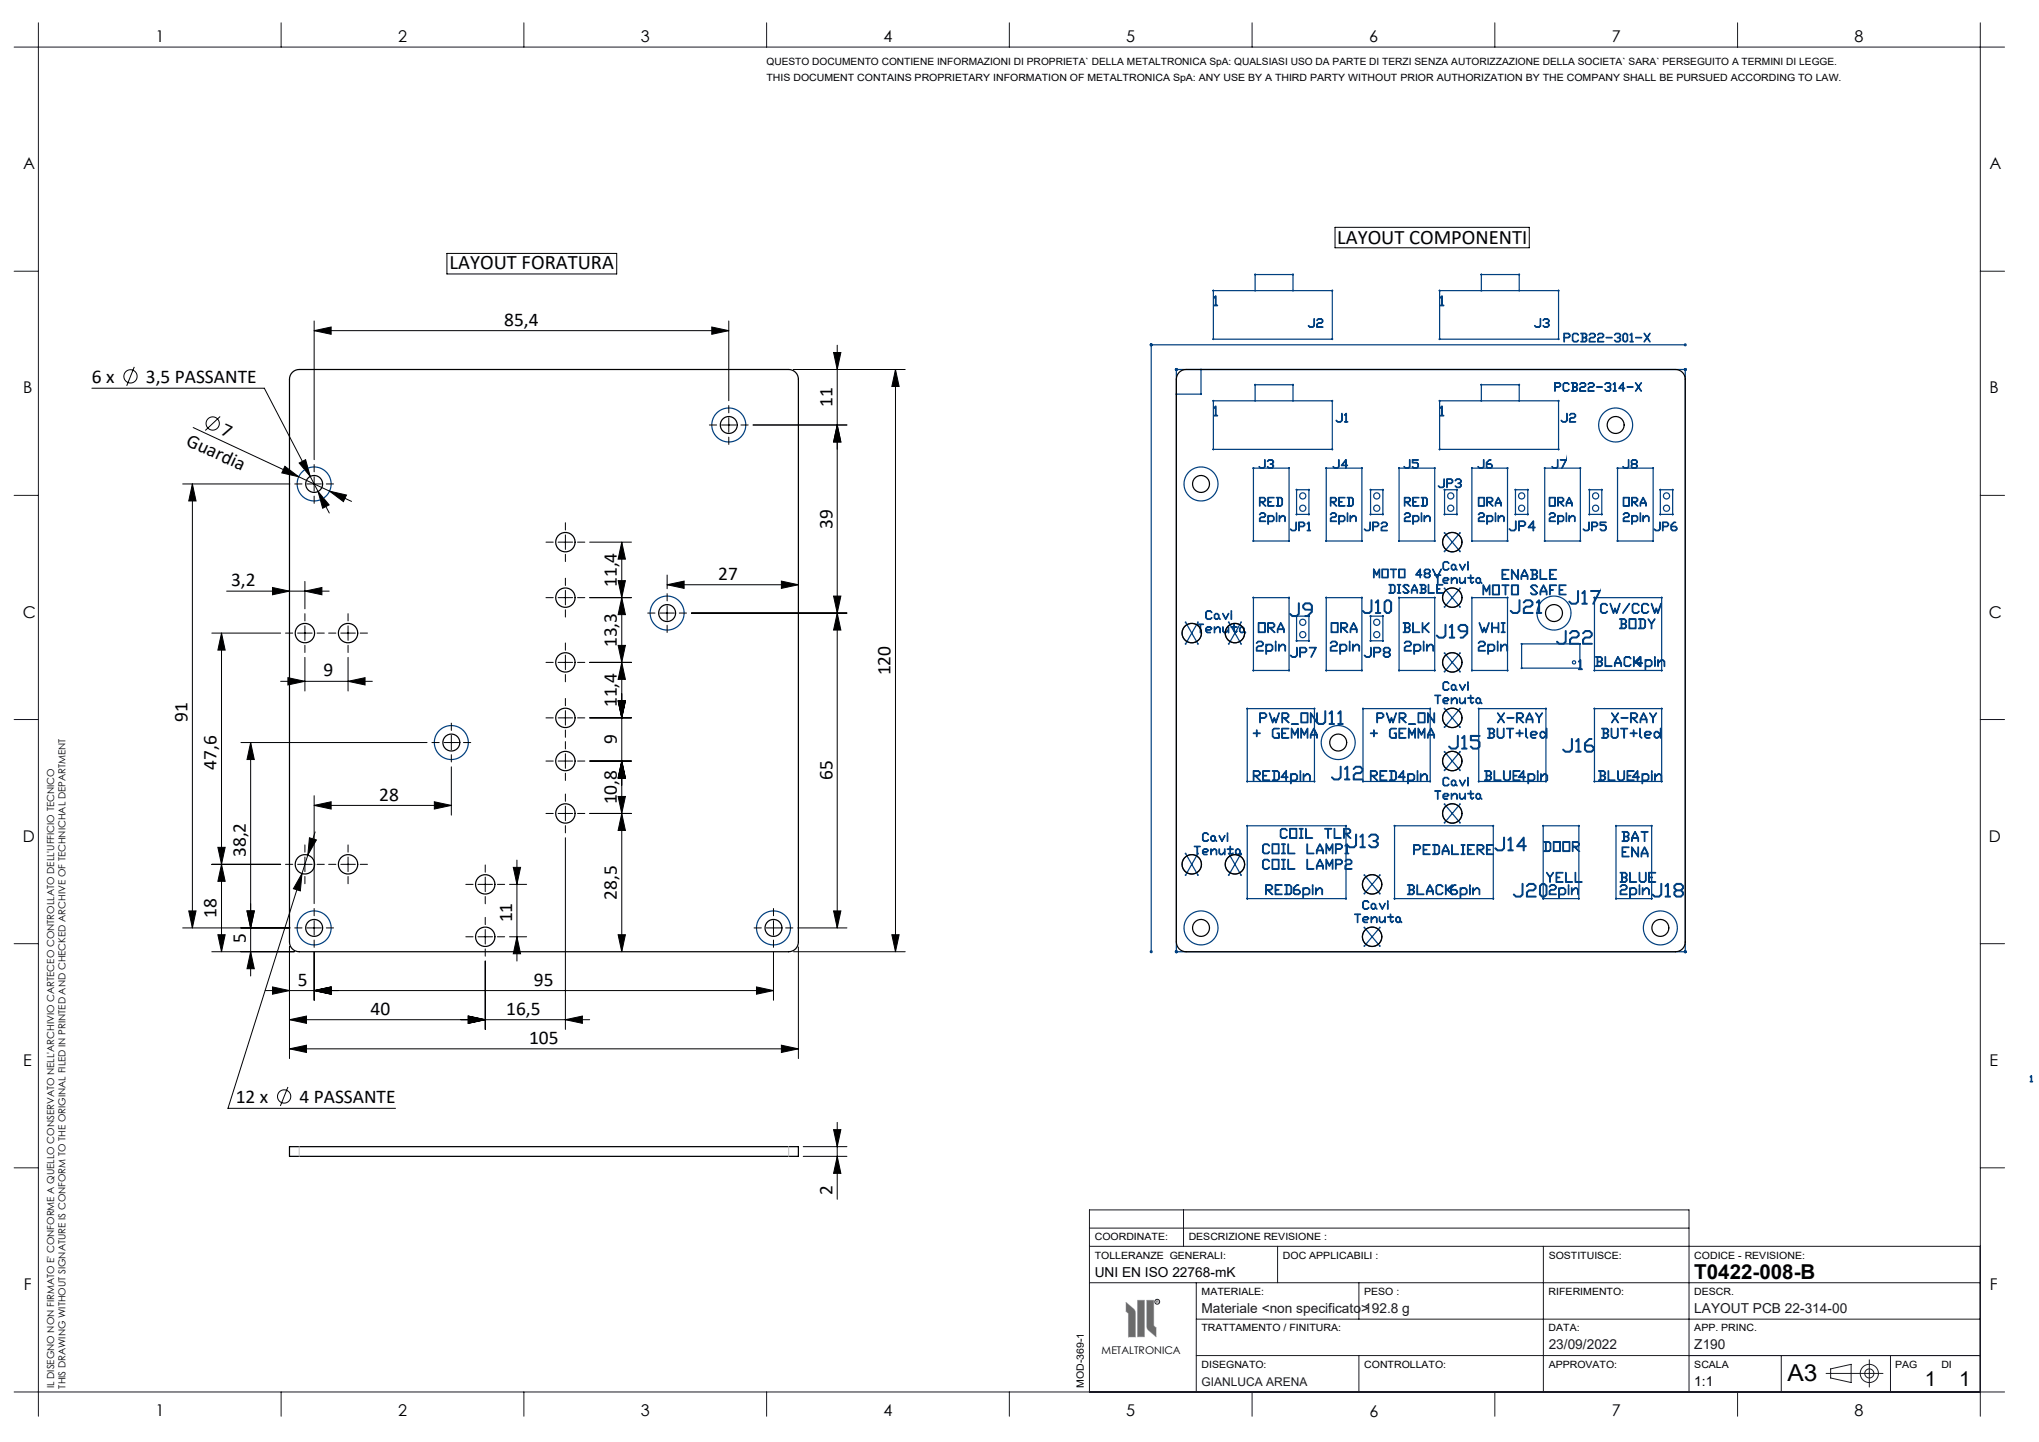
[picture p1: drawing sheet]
<svg xmlns="http://www.w3.org/2000/svg" width="420mm" height="297mm" viewBox="0 0 420 297" stroke-linecap="round" stroke-linejoin="round" font-family="sans-serif">
<defs><g id="words">
<text font-size="4.8" fill="#010000" x="368.2" y="284.5">A3</text>
<g font-size="4.2">
<text x="275.4" y="50.3">LAYOUT COMPONENTI</text>
<text x="92.6" y="55.4">LAYOUT FORATURA</text>
<text x="349" y="263.4">T0422-008-B</text>
<text x="396.5" y="285.5">1</text>
<text x="403.6" y="285.5">1</text>
</g>
<g font-size="4">
<text x="103.9" y="67.1">85,4</text>
<text x="18.9" y="78.9">6 x</text>
<text x="30" y="78.9">3,5 PASSANTE</text>
<text x="171.5" y="83.8" transform="rotate(-90 171.5 83.8)">11</text>
<text x="45.3" y="89.4" transform="rotate(25 45.3 89.4)">7</text>
<text x="38.2" y="91.6" transform="rotate(25 38.2 91.6)">Guardia</text>
<text x="171.5" y="108.9" transform="rotate(-90 171.5 108.9)">39</text>
<text x="148" y="119.4">27</text>
<text x="47.6" y="120.8">3,2</text>
<text x="127.1" y="120.9" transform="rotate(-90 127.1 120.9)">11,4</text>
<text x="127.1" y="133.3" transform="rotate(-90 127.1 133.3)">13,3</text>
<text x="66.6" y="139.3">9</text>
<text x="183.5" y="139.1" transform="rotate(-90 183.5 139.1)">120</text>
<text x="38.6" y="148.6" transform="rotate(-90 38.6 148.6)">91</text>
<text x="127.1" y="145.7" transform="rotate(-90 127.1 145.7)">11,4</text>
<text x="127.1" y="153.3" transform="rotate(-90 127.1 153.3)">9</text>
<text x="44.6" y="158.5" transform="rotate(-90 44.6 158.5)">47,6</text>
<text x="171.5" y="160.7" transform="rotate(-90 171.5 160.7)">65</text>
<text x="78.1" y="164.9">28</text>
<text x="127.1" y="165.7" transform="rotate(-90 127.1 165.7)">10,8</text>
<text x="50.6" y="176.5" transform="rotate(-90 50.6 176.5)">38,2</text>
<text x="127.1" y="185.3" transform="rotate(-90 127.1 185.3)">28,5</text>
<text x="44.6" y="189.1" transform="rotate(-90 44.6 189.1)">18</text>
<text x="105.5" y="190" transform="rotate(-90 105.5 190)">11</text>
<text x="50.6" y="194.1" transform="rotate(-90 50.6 194.1)">5</text>
<text x="61.4" y="203">5</text>
<text x="110" y="203">95</text>
<text x="76.3" y="209">40</text>
<text x="104.3" y="209">16,5</text>
<text x="109" y="215">105</text>
<text x="48.5" y="227.2">12 x</text>
<text x="61.7" y="227.2">4 PASSANTE</text>
<text x="171.5" y="246.1" transform="rotate(-90 171.5 246.1)">2</text>
</g>
<g font-size="3.3" fill="#010000">
<text x="32" y="8.6">1</text>
<text x="82" y="8.6">2</text>
<text x="132" y="8.6">3</text>
<text x="182" y="8.6">4</text>
<text x="232" y="8.6">5</text>
<text x="282" y="8.6">6</text>
<text x="332" y="8.6">7</text>
<text x="382" y="8.6">8</text>
<text x="4.8" y="34.9">A</text>
<text x="409.8" y="34.9">A</text>
<text x="4.8" y="81">B</text>
<text x="409.8" y="81">B</text>
<text x="4.7" y="127.2">C</text>
<text x="409.7" y="127.2">C</text>
<text x="4.7" y="173.4">D</text>
<text x="409.7" y="173.4">D</text>
<text x="4.8" y="219.5">E</text>
<text x="409.8" y="219.5">E</text>
<text x="4.9" y="265.7">F</text>
<text x="409.9" y="265.7">F</text>
<text x="32" y="291.7">1</text>
<text x="82" y="291.7">2</text>
<text x="132" y="291.7">3</text>
<text x="182" y="291.7">4</text>
<text x="232" y="291.7">5</text>
<text x="282.1" y="291.8">6</text>
<text x="332" y="291.7">7</text>
<text x="382" y="291.7">8</text>
</g>
<g font-size="2.8">
<text x="225.5" y="262.9">UNI EN ISO 22768-mK</text>
<text x="349" y="285.4">1:1</text>
</g>
<g font-size="2.8" fill="#191924">
<text x="247.5" y="270.4">Materiale &lt;non specificato&gt;192.8 g</text>
<text x="349" y="270.4">LAYOUT PCB 22-314-00</text>
<text x="319" y="277.9">23/09/2022</text>
<text x="349" y="277.9">Z190</text>
</g>
<text font-size="2.5" fill="#191924" x="247.5" y="285.4">GIANLUCA ARENA</text>
<text font-size="2.2" fill="#010000" x="226.9" y="278.8">METALTRONICA</text>
<g font-size="2.1" fill="#010000">
<text x="157.9" y="13.3">QUESTO DOCUMENTO CONTIENE INFORMAZIONI DI PROPRIETA` DELLA METALTRONICA SpA: QUALSIASI USO DA PARTE DI TERZI SENZA AUTORIZZAZIONE DELLA SOCIETA` SARA` PERSEGUITO A TERMINI DI LEGGE.</text>
<text x="157.9" y="16.6">THIS DOCUMENT CONTAINS PROPRIETARY INFORMATION OF METALTRONICA SpA: ANY USE BY A THIRD PARTY WITHOUT PRIOR AUTHORIZATION BY THE COMPANY SHALL BE PURSUED ACCORDING TO LAW.</text>
<text x="225.5" y="255.5">COORDINATE:</text>
<text x="244.8" y="255.5">DESCRIZIONE REVISIONE :</text>
<text x="225.5" y="259.3">TOLLERANZE GENERALI:</text>
<text x="264.2" y="259.3">DOC APPLICABILI :</text>
<text x="319" y="259.3">SOSTITUISCE:</text>
<text x="349" y="259.3">CODICE - REVISIONE:</text>
<text x="247.5" y="266.8">MATERIALE:</text>
<text x="281" y="266.8">PESO :</text>
<text x="319" y="266.8">RIFERIMENTO:</text>
<text x="349" y="266.8">DESCR.</text>
<text x="247.5" y="274.2">TRATTAMENTO / FINITURA:</text>
<text x="319" y="274.2">DATA:</text>
<text x="349" y="274.2">APP. PRINC.</text>
<text x="247.5" y="281.8">DISEGNATO:</text>
<text x="281" y="281.8">CONTROLLATO:</text>
<text x="319" y="281.8">APPROVATO:</text>
<text x="349" y="281.8">SCALA</text>
<text x="390.4" y="281.8">PAG</text>
<text x="399.9" y="281.8">DI</text>
<text x="223.3" y="285.9" transform="rotate(-90 223.3 285.9)">MOD-369-1</text>
</g>
<g font-size="2" fill="#010000">
<text x="11.1" y="285.9" transform="rotate(-90 11.1 285.9)">IL DISEGNO NON FIRMATO E' CONFORME A QUELLO CONSERVATO NELL'ARCHIVIO CARTECEO CONTROLLATO DELL'UFFICIO TECNICO</text>
<text x="13.5" y="286" transform="rotate(-90 13.5 286)">THIS DRAWING WITHOUT SIGNATURE IS CONFORM TO THE ORIGINAL FILED IN PRINTED AND CHECKED ARCHIVE OF TECHNICHAL DEPARTMENT</text>
</g>
<text font-size=".7" fill="#010000" x="238.1" y="268.4">R</text>
</g></defs>
<g fill="none" stroke="#191924" stroke-width=".21">
<path d="M2.9 9.7h410M7.9 4.7v287M57.9 4.7v5M107.9 4.7v5M157.9 4.7v5M207.9 4.7v5M257.9 4.7v5M307.9 4.7v5M357.9 4.7v5M407.9 4.7v287M2.9 55.9h5M407.9 55.9h5"/>
<path d="M2.9 102h5M407.9 102h5M2.9 148.2h5M407.9 148.2h5M2.9 194.4h5M407.9 194.4h5M2.9 240.5h5M224.4 256.7h183.5M224.4 252.9h123.5M243.8 249.2v7.5M263.2 256.7v7.5M317.9 256.7v30"/>
<path d="M407.9 240.5h5M224.4 264.2h183.5M232.5 270.5v4.8M246.4 264.2v22.5M246.4 271.7h161.5M246.4 279.2h161.5M279.9 264.2v7.5M279.9 279.2v7.5M366.9 279.2v7.5M389.4 279.2v7.5M2.9 286.7h410M57.9 286.7v5"/>
<path d="M107.9 286.7v5M157.9 286.7v5M207.9 286.7v5M224.4 286.7v-37.5h123.5v37.5M257.9 286.7v5M307.9 286.7v5M357.9 286.7v5M376.1 282.9h11.8M377.1 281.9l4.2-.9v3.8l-4.2-1zM385 280.1v5.6"/>
<circle cx="238.4" cy="268.1" r=".5"/>
<circle cx="385" cy="282.9" r="1.87"/>
<circle cx="385" cy="282.9" r=".94"/>
</g>
<path d="M232 268.2l1.6 1.5 .2 .4 .1 5.3h-1.4v-4.9l-.5-.4zM234.3 267.8h1.4v7.5h-1.4zM236.2 267.8h1.4v5.3l.5 .4v1.8l-1.6-1.4-.3-.5z" fill="none" stroke="#c0c0c0" stroke-width=".21"/>
<path d="M236.2 267.8l.1 5.7 .2 .4 1.6 1.4v-1.8l-.5-.4v-5.3zM234.3 267.8v7.5h1.4v-7.5zM232 268.2v1.9l.5 .4v4.9h1.4l-.1-5.3-.2-.5z" fill-rule="evenodd" fill="#6a6a6a"/>
<g fill="none" stroke="#000" stroke-width=".21">
<path d="M92.1 52.2h34.9v4.2h-34.9zM275 46.8h40v4.2h-40zM18.9 80h35.5l9.5 18.1M27.7 75.6l-1.6 3.9M64.7 68.1l3.5-.7v1.5zM64.7 66.1v28.6M64.7 68.1h85.4M146.6 67.4l3.5 .7-3.5 .8zM150.1 66.1v16.4M163.5 76.1h23M171.7 72.6h1.5l-.7 3.5zM172.5 71.1v120"/>
<path d="M184.5 76.1l.7 3.5h-1.5zM184.5 76.1v119.9M37.6 99.7h22.1M39.6 99.7v91.4M39.6 99.7l.8 3.5h-1.5zM39.8 88.1l32.6 15.2M45.3 85.8l-3 2.9M58.7 96l2.8 2.2-3.5-.8zM61.6 95.4l1.3-.7 1 3.4zM63.2 99.7h3M63.9 98.1l3.9 7.6M64.7 98.2v3"/>
<path d="M148.6 87.5h3M150.1 86v3M172.5 87.5l.7 3.5h-1.5zM174.5 87.5h-19.4M62.8 119.8v5.6M65.5 101.2l2.3 2.8-1.3 .7zM67.9 101.2l3.5 .8-.7 1.3zM115 111.7h3M116.5 110.2v3M121.5 111.7h8.6M127.3 119.6h1.5l-.7 3.5zM128.1 111.7v84.3"/>
<path d="M128.1 111.7l.7 3.5h-1.5zM137.4 118.4v2.9M161 119.7l3.5 .7-3.5 .8zM43.6 130.4h14.2M45.6 130.4v65.6M45.6 130.4l.8 3.5h-1.5zM46.7 121.8h21.1M56.1 121l3.5 .8-3.5 .7zM59.3 139.6l3.5 .7-3.5 .8zM61.3 130.4h3M62.8 135.4v6.9M62.8 121.8l3.5-.8v1.5z"/>
<path d="M62.8 128.9v3M70.2 130.4h3M71.7 135.4v6.9M71.7 128.9v3M115 136.4h3M115 123.1h3M116.5 121.6v3M116.5 134.9v3M121.5 123.1h8.6M121.5 136.4h8.6M127.3 132.9h1.5l-.7 3.5zM128.1 136.4l.7 3.5h-1.5z"/>
<path d="M128.1 123.1l.7 3.5h-1.5zM135.9 126.3h3M137.4 120.4l3.5-.7v1.5zM137.4 120.4h27.1M137.4 124.8v3M142.4 126.3h32.1M171.7 122.8h1.5l-.7 3.5zM172.5 126.3l.7 3.5h-1.5zM49.6 152.9h38.4M51.6 152.9l.8 3.5h-1.5zM51.6 152.9v48.1M57.8 140.3h18.9"/>
<path d="M71.7 140.3l3.5-.7v1.5zM91.5 152.9h3M93 157.9v10M93 151.4v3M115 156.7h3M115 147.9h3M116.5 146.4v3M116.5 155.2v3M121.5 156.7h8.6M121.5 147.9h8.6M127.3 144.4h1.5l-.7 3.5zM128.1 156.7l.7 3.5h-1.5z"/>
<path d="M43.6 178h14.2M44.9 174.5h1.5l-.8 3.5zM45.6 178l.8 3.5h-1.5zM61.3 178h3M62.2 179.9l-.3 3.6-1.5-.5zM62.8 176.5v3M63.7 172.5l1.5 .5-1.8 3.1zM64.7 165.9l3.5-.8v1.5zM64.7 163.9v22.2M64.7 165.9h28.3M64.9 171.3l-17.9 57h34.5M70.2 178h3"/>
<path d="M71.7 176.5v3M89.5 165.1l3.5 .8-3.5 .7zM105.7 178.6h1.5l-.7 3.5zM106.5 177.1v20.8M115 167.5h3M116.5 166v3M116.5 172.5v39.5M121.5 167.5h8.6M127.3 164h1.5l-.7 3.5zM128.1 167.5l.7 3.5h-1.5zM38.9 187.6h1.5l-.8 3.5zM43.6 196h17"/>
<path d="M44.9 192.5h1.5l-.8 3.5zM50.9 187.6h1.5l-.8 3.5zM51.6 196l.8 3.5h-1.5zM59.6 195v23M59.7 191.1h-22.1M63.2 191.1h3M64.7 196.1v9.9M64.7 189.6v3M98.5 182.1h3M98.5 192.9h3M100 197.9v14.1M100 180.6v3"/>
<path d="M100 191.4v3M105 182.1h3.5M105 192.9h3.5M106.5 192.9l.7 3.5h-1.5zM127.3 192.5h1.5l-.7 3.5zM157.8 191.1h3M159.3 196.1v9.9M159.3 189.6v3M163.5 196h23M164.3 191.1h10.2M164.5 195v23M171.7 187.6h1.5l-.7 3.5z"/>
<path d="M183.7 192.5h1.5l-.7 3.5zM54.6 204h104.7M56.1 203.3l3.5 .7-3.5 .8zM59.6 216l3.5-.7v1.5zM59.6 210l3.5-.7v1.5zM59.6 216h104.9M59.6 210h61.9M64.7 204l3.5-.7v1.5zM96.5 209.3l3.5 .7-3.5 .8zM116.5 210l3.5-.7v1.5zM155.8 203.3l3.5 .7-3.5 .8zM161 215.3l3.5 .7-3.5 .8z"/>
<path d="M59.3 223.9l-1.6 3.9M165.5 236.2h9M165.5 238.2h9M171.7 232.7h1.5l-.7 3.5zM172.5 231.2v15.8M172.5 238.2l.7 3.5h-1.5z"/>
<circle cx="26.9" cy="77.5" r="1.37"/>
<circle cx="43.8" cy="87.2" r="1.37"/>
<circle cx="58.5" cy="225.8" r="1.37"/>
</g>
<g fill="none" stroke="#004080" stroke-width=".25">
<path d="M249.9 59.9h24.5v10h-24.5zM258.5 59.9v-3.4h7.8v3.4M296.5 59.9h24.5v10h-24.5zM305.1 59.9v-3.4h7.8v3.4M242.3 76.1h104.8v119.9h-104.8zM247.4 76.1v5.1h-5.1M250 61.3l.5-.3v1.9h.3v.1l-.8-.1h.4v-1.7l-.3 .2zM270.7 65.6v1.5l-.3 .3h-.6l-.3-.3 .4 .2h.5l.3-.2zM271.2 65.9l.4-.3h.6l.3 .3v.4l-.3 .3h-.6l-.3 .2v.5l1.2 .1h-1.3v-.6l.3-.3h.6l.3-.3v-.2l-.3-.3h-.5zM296.6 61.3l.5-.3v1.9h.3v.1l-.8-.1h.4v-1.7l-.3 .2zM317.3 65.6v1.5l-.3 .3h-.6l-.3-.3 .4 .2h.5l.2-.2zM317.8 65.9l.4-.3h.6l.3 .3v.4l-.3 .2 .3 .3v.3l-.3 .3h-.6l-.4-.3 .4 .2h.5l.3-.2v-.3l-.6-.3h.3l.3-.3v-.2l-.3-.3h-.5z"/>
<path d="M320.2 78.8h1l.3 .3v.4l-.3 .3h-.9v.8zM320.3 78.9h.8l.3 .3v.2l-.3 .3h-.8zM322 79.1l.3-.3h.6l.3 .3-.3-.2h-.6l-.2 .3v1l.2 .3h.6l.3-.3-.3 .4h-.6l-.3-.3zM322.2 68.6h.9l.3 .4v.3l-.3 .3h-.9v.8zM322.2 68.7h.8l.3 .3v.2l-.3 .3h-.8zM323.7 78.8h.9l.3 .3v.3l-.2 .3 .2 .3v.3l-.3 .3h-.9l.3-.1v-1.6zM323.9 68.9l.3-.3h.6l.3 .4-.3-.3h-.6l-.2 .3v1.1l.2 .2h.6l.3-.2-.3 .3h-.6l-.3-.3zM324.1 78.9h.5l.2 .3v.2l-.2 .3h-.5zM324.1 79.8h.5l.2 .2v.2l-.2 .3h-.5zM325.4 79.1l.3-.3h.6l.3 .3v.4l-.3 .3h-.5l-.3 .2v.5l1.1 .1h-1.2v-.6l.3-.3h.6l.2-.3v-.2l-.2-.3h-.5zM325.6 68.6h.9l.4 .3v.4l-.3 .2 .3 .3v.3l-.3 .3h-1l.3-.1v-1.6zM326 68.7h.5l.3 .3v.2l-.3 .3h-.5z"/>
<path d="M326 69.6h.5l.3 .2v.3l-.3 .2h-.5zM327.1 79.1l.3-.3h.6l.4 .3v.4l-.3 .3h-.6l-.3 .2v.5l1.2 .1h-1.3v-.6l.3-.3h.6l.3-.3v-.2l-.3-.3h-.5zM327.4 68.9l.3-.3h.6l.3 .3v.4l-.3 .3h-.6l-.2 .2v.5l1.1 .1h-1.2l-.1-.6 .4-.3h.5l.3-.3v-.2l-.3-.3h-.5zM328.9 79.7h1.2zM329.1 68.9l.3-.3h.6l.3 .3v.4l-.3 .3h-.5l-.3 .2v.5l1.1 .1h-1.2v-.6l.3-.3h.6l.2-.3v-.2l-.2-.3h-.6zM330.6 79.1l.3-.3h.6l.3 .3v.3l-.3 .3 .3 .3v.3l-.3 .3h-.6l-.3-.3 .3 .2h.6l.2-.3v-.2l-.6-.3h.3l.3-.3v-.2l-.2-.3h-.6zM330.8 69.5h1.3zM332.3 79.1l.4-.3v1.7l.2 .1h-.6l.3-.1v-1.5zM332.6 68.9l.3-.3h.6l.3 .3v.4l-.2 .2 .2 .3v.3l-.3 .3h-.6l-.3-.3 .3 .2h.6l.2-.2v-.3l-.6-.3h.4l.2-.3v-.2l-.2-.3h-.6zM334.3 79v.9h-.7zM334.3 68.9l.3-.3h.3l.4 .3v1.2l-.3 .3h-.4l-.3-.3zM334.3 78.8l.1 1.1 .3 .1h-.3l-.1 .6v-.6h-.9z"/>
<path d="M334.4 69l.3-.3h.2l.3 .3v1.1l-.3 .2h-.2l-.3-.2zM335.2 79.7h1.2zM335.8 68.9l.4-.2v1.6l.2 .1h-.6l.2-.1v-1.5zM336.9 78.8l.6 .8 .6-.8-.5 .9 .5 .9-.6-.8-.6 .8 .5-.9zM336.9 69.5h1.3zM338.7 68.6l.6 .8 .6-.8-.6 .9 .6 .9-.6-.8-.6 .8 .5-.9zM347.1 71h-110v125M249.9 82.6h24.5v10h-24.5zM250 84l.5-.3v1.8h.3v.2l-.8-.1 .4-.1v-1.7l-.3 .3zM258.2 96.4h7.3v15h-7.3zM258.5 82.6v-3.4h7.8v3.4M260.5 94.7l.1 1.5-.3 .3h-.6l-.4-.4 .4 .3h.5l.3-.3z"/>
<path d="M261.1 95l.3-.3h.6l.3 .3v.3l-.2 .3 .2 .2v.3l-.3 .4h-.6l-.3-.4 .3 .3h.6l.2-.3v-.2l-.6-.3 .4-.1 .2-.2v-.3l-.2-.2h-.6zM273.2 96.4h7.3v15h-7.3zM275.7 94.7l.1 1.5-.3 .3h-.6l-.3-.4 .3 .3h.6l.2-.3zM276.4 85.2l.1 1.4-.4 .3h-.6l-.3-.3 .4 .2h.5l.3-.2zM276.9 85.5l.4-.3v1.6l.3 .1h-.7l.3-.1v-1.5zM277.2 94.9v.9h-.7zM277.2 94.7l.1 1.1h.3l-.3 .1-.1 .6v-.6h-.9zM288.2 96.4h7.3v15h-7.3zM290.3 94.7l.1 1.5-.3 .3h-.6l-.3-.4 .3 .3h.6l.2-.3zM290.9 94.7h1.3l-1.2 .1v.4h.8l.4 .4v.5l-.3 .4h-.7l-.3-.3 .4 .2h.5l.3-.3v-.5l-.3-.3h-.9zM296.5 82.6h24.5v10h-24.5zM296.6 84l.5-.3v1.8h.3v.2l-.8-.1 .4-.1v-1.7l-.3 .3z"/>
<path d="M297.4 98.6l.1 1.5-.3 .3h-.6l-.3-.3 .3 .2h.6l.2-.2zM298 98.7l.9-.1 .4 .4v.3l-.4 .3h-.8v.8zM298.1 98.7h.8l.3 .3v.2l-.3 .3h-.8zM299.7 99l.4-.4h.6l.3 .3v.4l-.3 .2 .3 .3v.3l-.3 .3h-.6l-.4-.3 .4 .2h.5l.3-.2v-.3l-.6-.3h.3l.3-.3v-.2l-.3-.3h-.5zM303.2 96.4h7.3v15h-7.3zM305.1 82.6v-3.4h7.8v3.4M305.6 94.7l.1 1.5-.3 .3h-.7l-.3-.4 .4 .3h.5l.3-.3zM306.2 95.3l.6-.6h.3l-.3 .1-.5 .5v.2h.8l.3 .3v.4l-.3 .3h-.6l-.3-.3zM306.3 95.6h.7l.3 .3v.2l-.3 .3h-.5l-.2-.3zM318.2 96.4h7.3v15h-7.3zM320.8 94.7l.1 1.5-.3 .3h-.6l-.3-.4 .3 .3h.6l.2-.3zM321.4 94.7h1.2l-.9 1.8 .8-1.7z"/>
<path d="M322.7 85.2l.1 1.4-.3 .3h-.6l-.3-.3 .3 .2h.6l.2-.2zM323.3 85.5l.3-.4h.6l.4 .4v.3l-.4 .3h-.5l-.3 .2v.5l1.1 .1h-1.2v-.6l.3-.3h.6l.3-.3v-.2l-.3-.3h-.5zM333.2 96.4h7.3v15h-7.3zM335.4 94.7l.1 1.5-.3 .3h-.6l-.3-.4 .3 .3h.6l.2-.3zM336 95l.3-.3h.6l.4 .3v.3l-.3 .3 .3 .2v.3l-.4 .4h-.6l-.3-.3v-.4l.3-.2-.3-.3zM336.1 95l.3-.2h.5l.3 .2v.3l-.3 .2h-.5l-.3-.2zM336.1 95.9l.3-.3h.5l.3 .3v.2l-.3 .3h-.5l-.3-.3zM259.4 105.9l.4-.3h.6l.3 .3v.4l-.3 .3h-.6l-.3 .2v.5l1.2 .1h-1.3v-.6l.3-.3h.6l.3-.3v-.2l-.3-.3h-.5zM259.4 102.5l1-.1 .3 .4v.3l-.3 .3h-.5l.8 .8-.9-.8h-.3l-.1 .8zM259.5 102.6h.8l.3 .2v.2l-.3 .3h-.8zM261.2 102.5h1.2l-1.1 .1v.7l.6 .1h-.6v.7l1.1 .1h-1.2zM261.2 106.2l.1 .2 .2-.2h.6l.3 .3v.6l-.3 .3h-.8l-.1 .6z"/>
<path d="M261.3 106.5l.2-.2h.6l.2 .2v.6l-.2 .2h-.8zM262.9 102.5l.9-.1 .4 .4v1.1l-.3 .3h-1l.3-.1v-1.5zM262.9 106.2l.1 1.2zM262.9 105.6l.1 .4zM263.3 102.6h.5l.3 .2v1.1l-.3 .2h-.5zM263.5 106.2l.1 .5 .5-.5h.3l.3 .3v.9l-.1-.9-.2-.2h-.3l-.5 .5-.1 .6zM267 107.5v1.5l-.3 .3h-.6l-.3-.3 .3 .2h.6l.2-.2 .1-1.5M267.1 100.9h2.5v5h-2.5zM267.5 107.5h1l.3 .4v.3l-.3 .3h-.9v.8zM267.6 107.6h.8l.3 .3v.2l-.3 .3h-.8zM269.3 107.8l.4-.2v1.6l.2 .1h-.6l.3-.1v-1.5zM274 105.9l.4-.3h.6l.3 .3v.4l-.3 .3h-.6l-.3 .2v.5l1.2 .1h-1.3v-.6l.3-.3h.6l.3-.3v-.2l-.3-.3h-.5z"/>
<path d="M274 102.5l1-.1 .3 .4v.3l-.3 .3h-.5l.8 .8-.9-.8h-.3l-.1 .8zM274.1 102.6h.8l.3 .2v.2l-.3 .3h-.8zM275.8 102.5h1.2l-1.1 .1v.7l.6 .1h-.6v.7l1.1 .1h-1.2zM275.8 106.2l.1 .2 .2-.2h.6l.3 .3v.6l-.3 .3h-.8l-.1 .6zM275.9 106.5l.2-.2h.6l.2 .2v.6l-.2 .2h-.8zM277.5 106.2l.1 1.2zM277.5 105.6l.1 .4zM277.5 102.5l.9-.1 .4 .4v1.1l-.3 .3h-1l.3-.1v-1.5zM277.9 102.6h.5l.3 .2v1.1l-.3 .2h-.5zM278.1 106.2l.1 .5 .5-.5h.3l.3 .3v.9l-.1-.9-.2-.2h-.3l-.5 .5-.1 .6zM282.2 107.5l.1 1.5-.3 .3h-.7l-.3-.3 .4 .2h.5l.3-.2zM282.3 100.9h2.6v5h-2.6z"/>
<path d="M282.8 107.5h.9l.3 .4v.3l-.3 .3h-.8l-.1 .8zM282.9 107.6h.8l.2 .3v.2l-.2 .3h-.8zM282.9 117.2l.7 1.1 .6-1.1v1.8l-.1-1.5-.5 1-.6-1-.1 1.5zM284.5 107.8l.3-.3h.6l.4 .3v.4l-.4 .3h-.5l-.3 .2v.5l1.1 .1h-1.2v-.6l.3-.3h.6l.3-.3v-.2l-.3-.3h-.5zM284.7 117.2h1.2v1.8h-1.2zM284.8 117.3h1v1.6h-1zM286.4 117.2h1.3l-.6 .1v1.7l-.1-1.7zM288.1 117.2h1.3v1.8h-1.3zM288.2 117.3h1.1v1.6h-1.1zM289.3 105.9l.3-.3h.6l.3 .3v.4l-.3 .3h-.6l-.2 .2v.5l1.1 .1h-1.2v-.6l.3-.3h.6l.2-.3v-.2l-.2-.3h-.6zM289.3 102.5l.9-.1 .3 .4v.3l-.3 .3h-.5l.8 .8-.9-.8h-.2l-.1 .8zM289.4 102.6h.8l.2 .2v.2l-.2 .3h-.8z"/>
<path d="M291 102.5h1.3l-1.2 .1v.7l.6 .1h-.6v.7l1.2 .1h-1.3zM291 106.2l.1 .2 .2-.2h.7l.3 .3v.6l-.3 .3h-.9v.6zM291.1 106.5l.3-.2h.5l.3 .2v.6l-.3 .2h-.8zM292.5 117.4v.9h-.7zM292.5 117.2l.1 1.1 .3 .1-.3 .1-.1 .5v-.5l-.9-.1zM292.8 102.5l.9-.1 .3 .4v1.1l-.3 .3h-.9l.2-.1v-1.5zM292.8 106.2v1.2zM292.8 105.6v.4zM293.2 102.6h.5l.2 .2v1.1l-.2 .2h-.5zM293.3 106.2l.1 .5 .6-.5h.3l.3 .3v.9l-.1-.9-.3-.2h-.2l-.6 .5-.1 .6zM293.4 117.5l.3-.3h.6l.3 .3v.4l-.3 .2 .3 .3v.3l-.3 .3h-.6l-.4-.3v-.3l.3-.3-.3-.2zM293.4 117.6l.3-.3h.5l.3 .3v.2l-.3 .3h-.5l-.3-.3z"/>
<path d="M293.4 118.4l.3-.2h.5l.3 .2v.3l-.3 .2h-.5l-.3-.2zM295.1 117.2l.9 1.7 .9-1.7-.9 1.8zM295.5 118.4h1.3l-.6 .1v1.7l-.1-1.7zM297.2 119.3l.4-.3h.6l.3 .3-.3 .3h-.9v.2l.3 .3 .6 .1h-.7l-.3-.3zM297.2 116l.4-.3h.5l.4 .3-.4-.2h-.5l-.3 .2v1.1l.3 .2h.5l.3-.2-.2 .3h-.7l-.3-.3zM297.3 119.3l.3-.2h.5l.2 .2-.2 .2h-.8zM297.6 100.9h2.5v5h-2.5zM297.6 109.8l3.1 3.8M298.9 116.5l.3-.3h.4l.3 .3v.6l.2 .3-.3-.2-.2 .2h-.4l-.3-.3zM298.9 119l.1 .5 .5-.5h.4l.3 .3-.1 .9v-.9l-.3-.2h-.2l-.6 .5-.1 .6zM299 116.6l.3-.3h.2l.3 .3v.5l-.3 .2h-.2l-.3-.2zM300.6 119l.1 .8 .3 .3h.2l.6-.6v-.5v1.2v-.5l-.5 .5h-.4l-.3-.3z"/>
<path d="M300.6 116.2l.6 1.1 .7-1.1-.6 1.2zM300.7 109.8l-3.1 3.8M302.3 119h.6l.1-.6v.6h.6l-.6 .1v.7l.2 .3 .4-.2-.4 .3-.3-.3v-.8zM302.3 116.2l.1 1.2zM302.3 115.7l.1 .3zM304 119.3l.3-.3h.4l.3 .3v.5l.2 .4-.3-.3-.2 .3h-.4l-.3-.3zM304.1 119.3l.3-.2h.2l.3 .2v.5l-.3 .3h-.2l-.3-.3zM304.5 105.9l.4-.3h.6l.3 .3v.4l-.3 .3h-.6l-.3 .2v.5l1.2 .1h-1.3v-.6l.3-.3h.6l.3-.3v-.2l-.3-.3h-.5zM304.5 102.5h1.3v1.7h-1.3zM304.6 102.6h1.1v1.5h-1.1zM306.3 102.5l.9-.1 .3 .4v.3l-.3 .3h-.5l.8 .8-.9-.8h-.2l-.1 .8zM306.3 106.2l.1 .2 .2-.2h.6l.3 .3v.6l-.3 .3h-.8l-.1 .6z"/>
<path d="M306.4 106.5l.2-.2h.6l.2 .2v.6l-.2 .2h-.8zM306.4 102.6h.8l.2 .2v.2l-.2 .3h-.8zM308 106.2v1.2zM308 105.6v.4zM308.6 102.5l.7 1.1-.1 .6-.1-.5h-1l-.1 .5v-.6zM308.6 106.2l.1 .5 .5-.5h.3l.3 .3v.9l-.1-.9-.2-.2h-.3l-.5 .5-.1 .6zM308.6 102.6l.5 1h-1zM309.4 117.3h1.4l-1.3 .1v.9h.7l-.7 .1v.8h1.3v.1h-1.4zM311.4 117.3l1.3 1.8v-1.8h.1l-.1 2-1.2-1.7v1.7h-.1zM312.2 100.9h2.5v5h-2.5zM312.2 107.3l.1 1.7-.4 .3h-.7l-.3-.4 .4 .3h.6l.3-.3zM312.8 107.3h1.1l.4 .4-.1 .3-.3 .4h-1v.9z"/>
<path d="M312.9 107.4h.9l.3 .3v.3l-.3 .3h-.9zM314 117.3l.7 1.3v.7l-.1-.6h-1.2v.6h-.1v-.7zM314 117.5l.6 1.1h-1.1zM315.3 117.3h1l.4 .4v.3l-.3 .3 .3 .3v.4l-.4 .3h-1l.3-.1v-1.8zM315.7 117.4h.6l.3 .3v.3l-.3 .3h-.6zM315.7 118.4h.6l.3 .3v.2l-.3 .3h-.6zM315.8 107.5v1.1h-.8zM315.8 107.3l.1 1.3h.3l-.3 .1-.1 .6v-.6l-1-.1zM317.2 117.3l.1 1.9h1.3v.1h-1.4zM319.1 105.9l.4-.3h.6l.3 .3v.4l-.3 .3h-.6l-.3 .2v.5l1.2 .1h-1.3v-.6l.3-.3h.6l.3-.3v-.2l-.3-.3h-.5zM319.1 102.5h1.3v1.7h-1.3zM319.2 117.3h1.4l-1.3 .1v.9h.7l-.7 .1v.8h1.3v.1h-1.4z"/>
<path d="M319.2 102.6h1.1v1.5h-1.1zM320.9 102.5l.9-.1 .3 .4v.3l-.3 .3h-.5l.8 .8-.9-.8h-.2l-.1 .8zM320.9 106.2l.1 .2 .2-.2h.6l.3 .3v.6l-.3 .3h-.8l-.1 .6zM321 106.5l.2-.2h.6l.2 .2v.6l-.2 .2h-.8zM321 102.6h.8l.2 .2v.2l-.2 .3h-.8zM322.6 106.2v1.2zM322.6 105.6v.4zM323.2 102.5l.7 1.1-.1 .6v-.5h-1.1l-.1 .5v-.6zM323.2 106.2l.1 .5 .5-.5h.3l.3 .3v.9l-.1-.9-.2-.2h-.3l-.5 .5-.1 .6zM323.2 102.6l.5 1h-1zM327.3 107.5l.1 1.5-.3 .3h-.7l-.3-.3 .4 .2h.5l.3-.2zM327.4 100.9h2.5v5h-2.5z"/>
<path d="M327.9 107.5h.9l.3 .4v.3l-.3 .3h-.8l-.1 .8zM328 107.6h.7l.3 .3v.2l-.3 .3h-.7zM329.6 107.5l1.2 .1h-1.1v.5h.8l.3 .3v.6l-.3 .3h-.6l-.3-.3 .3 .2h.6l.2-.2v-.5l-.2-.3h-.9zM334.4 105.9l.3-.3h.6l.3 .3v.4l-.3 .3h-.6l-.2 .2v.5l1.1 .1h-1.2v-.6l.3-.3h.6l.2-.3v-.2l-.2-.3h-.6zM334.4 102.5h1.2v1.7h-1.2zM334.5 102.6h1v1.5h-1zM336.1 102.5l.9-.1 .4 .4v.3l-.4 .3h-.4l.7 .8-.9-.8h-.2l-.1 .8zM336.1 106.2l.1 .2 .2-.2h.6l.4 .3v.6l-.4 .3h-.8v.6zM336.2 106.5l.3-.2h.5l.3 .2v.6l-.3 .2h-.8zM336.2 102.6h.8l.3 .2v.2l-.3 .3h-.8zM337.8 106.2l.1 1.2zM337.9 105.6v.4z"/>
<path d="M338.4 102.5l.7 1.1v.6l-.1-.5h-1.1l-.1 .5v-.6zM338.4 106.2l.1 .5 .5-.5h.4l.3 .3v.9l-.1-.9-.3-.2h-.2l-.6 .5-.1 .6zM338.5 102.6l.5 1h-1zM341.9 107.5l.1 1.5-.3 .3h-.7l-.3-.3 .4 .2h.5l.3-.2zM342 100.9h2.5v5h-2.5zM342.5 107.5h.9l.3 .4v.3l-.3 .3h-.8l-.1 .8zM343.6 107.9l-.3-.3h-.7v.8h.7l.3-.3v-.2M344.2 108.1l.6-.6h.3l-.3 .1-.5 .6v.2h.8l.3 .3v.3l-.3 .3h-.6l-.3-.3zM344.3 108.5h.8l.2 .2v.3l-.2 .2h-.6l-.2-.2zM244.2 128.2l2.6 4.4M246.6 128.5l1.3 .1h-.6v1.7l-.1-1.7zM246.8 128.2l-2.6 4.4"/>
<path d="M248.4 129.4l.3-.3h.6l.3 .4-.3 .3h-.8v.2l.2 .2 .6 .1h-.6l-.3-.3zM248.4 126.1l.3-.3h.6l.3 .3-.3-.2h-.6l-.2 .2v1.1l.2 .3h.6l.3-.3-.3 .4h-.6l-.3-.3zM248.5 129.5l.2-.3h.6l.2 .2-.2 .3h-.8zM250.1 126.6l.3-.3h.4l.3 .4v.5l.3 .4-.4-.3-.2 .3h-.4l-.3-.3zM250.1 129.1l.1 .5 .5-.5h.4l.3 .3v.9l-.1-.8-.3-.3h-.2l-.6 .5-.1 .6zM250.2 126.7l.3-.3h.2l.3 .3v.5l-.3 .3h-.2l-.3-.3zM251.8 129.1l.2 .9 .2 .2h.3l.5-.5 .1-.6v1.2l-.1-.5-.5 .5h-.3l-.4-.3zM251.9 126.4l.6 1 .6-1-.6 1.2zM253.1 128.2l2.5 4.4M253.6 129.1h.6v-.6l.1 .6 .5 .1h-.5v.8l.2 .2 .3-.2-.3 .3-.3-.3v-.8zM253.6 126.4v1.2zM253.6 125.8v.4z"/>
<path d="M255.3 129.4l.3-.3h.4l.3 .3v.6l.3 .3-.4-.2-.2 .2h-.4l-.3-.3zM255.4 129.4l.3-.2h.2l.3 .2v.6l-.3 .2h-.2l-.3-.2zM255.6 128.2l-2.5 4.4M258.2 123.1h7.3v15h-7.3zM258.8 132.4l.4-.3h.7l.3 .3v.4l-.3 .3-.7 .1-.3 .2v.6h1.3v.1h-1.4v-.7l.3-.4h.7l.3-.3v-.2l-.3-.3h-.6l-.3 .3zM259.2 128.3h1.4v2h-1.4zM259.3 128.4h1.2v1.8h-1.2zM260.8 132.7l.1 .2 .2-.2h.7l.4 .4v.7l-.4 .3h-.9l-.1 .6zM260.9 133.1l.3-.3h.6l.3 .3v.6l-.3 .3h-.9zM261.2 128.3h1l.4 .3v.4l-.4 .3h-.5l.9 1-1.1-1h-.2v.9l-.1 .1zM261.3 128.4h.9l.3 .3v.2l-.3 .3h-.9zM262.7 132.7l.1 1.4z"/>
<path d="M262.7 132.1l.1 .4zM263.4 132.7l.1 .6 .6-.6h.3l.4 .3v1.1l-.1-1-.3-.3h-.3l-.6 .6-.1 .7zM263.8 128.3l.7 1.3v.7l-.1-.6h-1.2v.5l-.1 .1v-.7zM263.8 128.5l.6 1h-1.1zM267.1 126.9h2.5v5.1h-2.5zM267.1 133.3l.1 1.7-.4 .4h-.7l-.3-.4 .4 .2h.6l.3-.2zM267.5 124.2l.1 .1v2.2l-.5 .5h-.9l-.5-.6 .5 .4h.9l.4-.4zM267.8 133.4l1-.1 .4 .4v.4l-.4 .3h-.9l-.1 1zM267.9 133.5h.9l.2 .2v.3l-.2 .3h-.9zM268.4 124.6l.5-.4h.9l.5 .5v1.4l-.9 .9-.6-.1 .5-.1 .8-.8v-.3l-1.3-.1-.4-.4zM268.5 124.7l.4-.4h.8l.4 .4v.8h-1.2l-.4-.4zM269.7 133.3l1.4 .1-1 2 .9-1.9h-1.3z"/>
<path d="M273.2 123.1h7.3v15h-7.3zM274 132.4l.4-.3h.7l.4 .3v.4l-.4 .3-.7 .1-.2 .2v.6h1.2v.1h-1.4v-.7l.4-.4h.6l.3-.3v-.2l-.2-.3h-.7l-.3 .3zM274.2 128.3h1.4v2h-1.4zM274.3 128.4h1.2v1.8h-1.2zM276 132.7l.1 .2 .3-.2h.7l.3 .4v.7l-.3 .3h-1v.6zM276.1 133.1l.3-.3h.6l.3 .3v.6l-.3 .3h-.9zM276.2 128.3h1l.4 .3v.4l-.4 .3h-.5l.9 1-1.1-1h-.2v.9l-.1 .1zM276.3 128.4h.9l.3 .3v.2l-.3 .3h-.9zM278 132.7v1.4zM278 132.1v.4zM278.6 132.7l.1 .6 .6-.6h.4l.3 .3v1.1l-.1-1-.3-.3h-.3l-.6 .6-.1 .7zM278.8 128.3l.7 1.3v.7l-.1-.6h-1.2v.5l-.1 .1v-.7z"/>
<path d="M278.8 128.5l.6 1h-1.1zM282.3 126.9h2.6v5.1h-2.6zM282.3 133.3l.1 1.7-.3 .4h-.7l-.4-.4 .4 .2h.6l.3-.2zM282.4 123.6h.2v2.3l-.5 .4h-1l-.4-.5 .5 .4h.8l.4-.4zM283 133.4l1-.1 .4 .4v.4l-.3 .3h-1l-.1 1zM283.1 133.5h.9l.3 .2v.3l-.3 .3h-.9zM283.3 124l.6-.4 .1 2.6h.3v.1h-1l.5-.1v-2.4l-.4 .4zM285 133.7l.3-.4h.7l.4 .4v.4l-.3 .3 .3 .2v.4l-.4 .4h-.7l-.4-.4v-.4l.3-.2-.3-.3zM285.1 133.7l.2-.2h.7l.2 .2v.3l-.2 .3h-.6l-.3-.3zM285.1 134.7l.3-.3h.6l.2 .3v.3l-.2 .2h-.7l-.2-.2zM285.1 124l.5-.4h.5l.5 .4v1.9l-.5 .4h-.5l-.5-.4zM285.3 124.1l.4-.4h.4l.4 .4v1.7l-.4 .4h-.4l-.4-.4z"/>
<path d="M286.1 120.4h.9l.4 .3-.1 1.2-.3 .3h-.9l.3-.1v-1.6zM286.5 120.5h.5l.2 .2v1.1l-.2 .3h-.5zM287.8 120.4h.7l-.3 .1v1.6l.3 .1h-.7l.3-.1v-1.6zM288.2 123.1h7.3v15h-7.3zM289 120.7l.3-.3h.6l.3 .3-.3-.2h-.6l-.2 .2 1.1 1.1-.3 .4h-.6l-.3-.3 .3 .2h.6l.2-.3zM289.1 128.3h1l.4 .3v.4l-.3 .3 .3 .3v.3l-.4 .4h-1.1l.4-.1v-1.8zM289.3 132.4l.4-.3h.6l.4 .3v.4l-.4 .3-.6 .1-.3 .2v.6h1.3v.1h-1.4v-.7l.3-.4h.7l.3-.3v-.2l-.3-.3h-.6l-.3 .3zM289.5 128.4h.6l.2 .3v.2l-.2 .3h-.6zM289.5 129.3h.6l.2 .3v.3l-.2 .3h-.6zM291 128.3l.1 1.9h1.3v.1h-1.4zM291.3 132.7l.1 .2 .2-.2h.7l.4 .4v.7l-.4 .3h-.9l-.1 .6zM291.3 120.4l.7 1.2v.6l-.1-.6h-1.1l-.1 .6v-.6z"/>
<path d="M291.4 120.6l.4 .9h-.9zM291.4 133.1l.2-.3h.7l.2 .3v.6l-.2 .3h-.9zM292.5 120.4h.9l.3 .3v.3l-.2 .3 .2 .2v.4l-.3 .3h-.9l.3-.1v-1.6zM292.9 120.5h.5l.2 .2v.3l-.2 .2h-.5zM292.9 121.3h.5l.2 .3v.2l-.2 .3h-.5zM293 128.3l.1 .9h.2l1.1-.9-1 1 1 1-1.1-1h-.2v.9l-.1 .1zM293.2 132.7l.1 1.4zM293.2 132.1l.1 .4zM293.9 132.7l.1 .6 .6-.6h.3l.4 .3v1.1l-.1-1-.3-.3h-.3l-.6 .6-.1 .7zM294.2 120.4l.1 1.7 1.1 .1h-1.2zM295.9 120.4h1.3l-1.2 .1v.7l.6 .1h-.6v.8l1.2 .1h-1.3zM297.6 134.5l3.1 3.8"/>
<path d="M297.6 121.2l3.1 3.8M297.7 128.6l.1 .1v2.2l-.5 .5h-.9l-.5-.6 .5 .4h.9l.4-.3zM298.6 129.1l.6-.4v2.5h.4v.2h-1l.4-.2v-2.3l-.3 .3zM300.4 129.1l.5-.5h.9l.5 .5v1.4l-.9 .9-.6-.1 .5-.1 .8-.8v-.3h-1.3l-.4-.5zM300.5 129.2l.4-.4h.8l.4 .4v.8h-1.2l-.4-.4zM300.7 134.5l-3.1 3.8M300.7 121.2l-3.1 3.8M303.2 123.1h7.3v15h-7.3zM304.5 132.4l.4-.3h.7l.3 .3v.4l-.3 .3-.7 .1-.3 .2v.6h1.3v.1h-1.4v-.7l.4-.4h.6l.3-.3v-.2l-.3-.3h-.6l-.3 .3zM304.7 128.3l.7 1.8 .3-.9 .3 .9 .7-1.8-.6 2-.4-.8-.4 .8zM305.5 120.5l.7 1.2 .7-1.2v2l-.1-1.7-.6 1.1-.6-1.1v1.7h-.1zM306.5 132.7l.1 .2 .3-.2h.6l.4 .4v.7l-.4 .3h-.9l-.1 .6z"/>
<path d="M306.6 133.1l.3-.3h.6l.3 .3v.6l-.3 .3h-.9zM307.3 128.3l.1 .9h1.2v-.9h.1v2l-.1-1h-1.2v.9l-.1 .1zM307.4 120.5h1.4v2h-1.4zM307.5 120.6h1.2v1.8h-1.2zM308.5 132.7v1.4zM308.5 132.1v.4zM309.1 132.7l.1 .6 .6-.6h.4l.3 .3v1.1l-.1-1-.3-.3h-.3l-.6 .6-.1 .7zM309.3 128.3h.7l-.3 .1v1.8h.3v.1h-.7l.3-.1v-1.8zM309.4 120.5h1.4l-.6 .1-.1 1.9-.1-1.9zM311.4 120.5h1.4l-.1 2h-1.3zM311.5 120.6h1.2v1.8h-1.2zM312.9 123.6h.2v2.3l-.5 .4h-1l-.5-.5 .6 .4h.8l.4-.4z"/>
<path d="M313.4 132.6h12v5h-12zM313.8 124l.5-.5 1 .1 .4 .4v.6l-.4 .4h-.9l-.4 .4v.8h1.7v.1h-1.9v-1l.5-.4h.9l.4-.4v-.4l-.4-.4h-.8l-.5 .5zM315.3 120.8l.3-.3h.7l.4 .3-.1 .1-.3-.3h-.6l-.3 .3 1.3 1.2-.4 .4h-.7l-.3-.3 .1-.1 .3 .3h.6l.2-.3zM316.5 124l.6-.4v2.6h.4v.1h-1l.4-.1v-2.4l-.3 .4zM317.9 120.5l.8 1.3-.1 .7-.1-.6h-1.2v.6h-.1v-.7zM317.9 120.7l.6 1.1h-1.1zM319.2 120.5h1.4l-1.3 .1v.8l.7 .1-.7 .1-.1 .9zM321.2 120.5h1.4l-1.3 .1v.8l.6 .1-.6 .1v.8h1.2l.1 .1h-1.5zM322.5 129.9l.1 .1v2.2l-.5 .5h-1l-.4-.6 .5 .4h.8l.4-.4zM323.3 130.4l.5-.5h1l.5 .5v.5l-.5 .5h-.9l-.4 .4v.7h1.7l.1 .2h-2v-1l.5-.5h.9l.4-.4v-.3l-.4-.4h-.8l-.5 .4zM325 121.7h.1v2.3l-.5 .4h-.9l-.5-.5 .5 .4h.9l.4-.4zM325.2 136.2l.4-.3v1.9h.3v.1h-.7l.3-.1v-1.7l-.3 .2z"/>
<path d="M325.9 122.1l.6-.4v2.6h.4v.1h-1l.4-.1v-2.4l-.3 .3zM326 130.4l.5-.5h1l.5 .5v.5l-.5 .5h-.9l-.4 .4v.7h1.7v.2h-1.9v-1l.5-.5h.9l.4-.4v-.3l-.4-.4h-.8l-.5 .4zM327.7 121.7h1.9l-1.4 2.7-.1-.1 1.3-2.5h-1.7zM328.4 123.1h13.9v15h-13.9zM328.7 135.2h1l.4 .4v.4l-.3 .3 .3 .2v.4l-.4 .4-1-.1 .3-.1v-1.7zM329.1 135.4h.6l.3 .2v.3l-.3 .3h-.6zM329.1 136.3h.6l.3 .3v.3l-.3 .2h-.6zM329.7 124.6l.4-.3h.6l.4 .3-.1 .1-.3-.3h-.6l-.3 .3v1.2l.3 .3h.6l.4-.3-.3 .4h-.8l-.3-.3zM330.6 135.3l.1 1.8h1.3v.2l-1.4-.1zM331.7 124.3l.6 1.8 .4-.8 .3 .8 .7-1.8-.7 2-.3-.8-.4 .8zM333.2 135.3l.8 1.3v.7l-.1-.7h-1.2v.6h-.1v-.6zM333.3 135.4l.5 1.1h-1.1z"/>
<path d="M333.6 127.5h1l.4 .3v.4l-.3 .3 .3 .3v.3l-.3 .4h-1.1l.3-.1v-1.8zM334.1 127.6h.5l.3 .3v.2l-.3 .3h-.5zM334.1 128.5h.5l.3 .3v.3l-.3 .3h-.5zM334.5 135.6l.4-.4h.7l.3 .4v.1l-.4-.3h-.6l-.3 .2v1.3l.3 .2h.6l.4-.2-.3 .4h-.7l-.4-.4zM335.6 127.5h1.4v2h-1.4zM335.6 124.3l.1 .1-1.4 1.9zM335.7 127.6h1.2v1.8h-1.2zM336.2 124.6l.4-.3h.7l.3 .3v.1l-.4-.3h-.6l-.3 .3v1.2l.3 .3h.6l.4-.3-.3 .4h-.7l-.4-.3zM336.5 135.3l.1 .9h.2l1.1-.9-.9 1 .9 1-1.1-1h-.2v.9l-.1 .1zM337.5 127.5h1.1l.3 .3v1.4l-.3 .3h-1.1l.4-.1v-1.8zM337.9 135.5v1h-.8zM337.9 135.2l.1 1.3 .3 .1h-.3v.7l-.1-.7h-1z"/>
<path d="M338 127.6h.5l.3 .3v1.2l-.3 .3h-.5zM338.2 124.6l.3-.3h.7l.4 .3-.1 .1-.3-.3h-.6l-.3 .3v1.2l.3 .3h.6l.4-.3-.4 .4h-.7l-.3-.3zM338.9 135.9l.1 .2 .2-.2h.7l.4 .4v.6l-.4 .4h-.9l-.1 .6zM339 136.3l.3-.3h.6l.3 .3v.6l-.3 .3h-.9zM339.5 127.5l.7 .9 .7-.9-.7 1v1l-.1-1zM340.1 124.3l.7 1.8 .4-.8 .3 .8 .7-1.8-.7 2-.3-.8-.4 .8zM340.8 135.9l.1 1.4zM340.8 135.3l.1 .4zM341.5 135.9l.1 .5 .6-.5h.4l.3 .3v1.1l-.1-1-.3-.3h-.3l-.6 .6-.1 .7zM256.9 146h13.9v15h-13.9zM258.2 158.8l1-.1 .4 .4v.4l-.4 .3h-.5l.9 1-1.1-1h-.2v.9h-.1zM258.2 151h.6l.1-.7v.7h.7l-.7 .1v.6l-.1-.6z"/>
<path d="M258.3 158.9h.9l.3 .2v.3l-.3 .3h-.9zM259.5 146.8h1l.4 .4v.4l-.3 .3h-1l-.1 1zM259.6 146.9h.9l.3 .3v.3l-.3 .3h-.9zM260.1 158.7l1.4 .1-1.3 .1v.8l.7 .1h-.7v.8h1.3v.2l-1.4-.1zM261.5 146.8l.7 1.8 .3-.8 .3 .8 .7-1.7-.7 1.9-.3-.8-.4 .8zM262.1 150.3l.4-.3h1l-1 .1-.3 .3v1.2l.3 .3h.9v-.8l-.3-.1h.4v1h-1.1l-.3-.3zM262.1 158.7h1l.4 .4v1.3l-.4 .4-1-.1 .3-.1v-1.7zM262.5 158.9h.6l.3 .2v1.3l-.3 .2h-.6zM264.1 150h1.4l-1.3 .1v.9h.6l-.6 .1v.8h1.2v.1h-1.4zM264.1 146.8h1l.4 .4v.4l-.4 .3h-.5l.9 .9-1.1-.9h-.2v.9h-.1zM264.2 146.9h.9l.3 .3v.3l-.3 .3h-.9zM264.9 159v1h-.8z"/>
<path d="M264.9 158.7l.1 1.3 .3 .1h-.3l-.1 .7v-.7h-1zM265.9 159.4l.1 .2 .2-.2h.7l.4 .3v.7l-.4 .4h-.9l-.1 .6zM266 159.8l.2-.3h.7l.2 .3v.6l-.2 .3h-.9zM266 150l.7 1.2 .7-1.2v2l-.1-1.7-.6 1.1-.6-1.1v1.7h-.1zM266 149.1h1.4l-1.3 .1zM267.8 159.4l.1 1.4zM267.8 158.7l.1 .5zM268 150l.7 1.2 .7-1.2v2l-.1-1.7-.6 1.1-.6-1.1v1.7h-.1zM268 146.8l1.4 .1v2l-1.4-.1zM268.1 146.9h1.2v1.8h-1.2zM268.5 159.4l.1 .5 .6-.5h.3l.4 .3v1.1l-.1-1-.3-.3h-.3l-.6 .6-.1 .7zM269.9 146.9l1.3 1.7v-1.7h.2l-.1 2-1.2-1.8v1.7h-.2z"/>
<path d="M270.6 150l.7 1.3v.7l-.1-.6h-1.2v.6h-.1v-.7zM270.6 150.2l.6 1.1h-1.1zM272.9 146.4l.2 .1v2.2l-.5 .5h-1l-.5-.6 .6 .4h.8l.4-.4zM273.8 146.9l.6-.4v2.5h.4v.2l-1-.1 .5-.1v-2.3l-.4 .3zM275.6 146.9l.6-.4v2.5h.4v.2l-1-.1 .4-.1v-2.3l-.3 .3zM276.1 157.9h.1v2.3l-.5 .4h-.9l-.5-.5 .5 .4h.9l.4-.4zM277 158.3l.6-.4v2.6h.4v.1h-1l.4-.1v-2.4l-.3 .3zM278.8 158.3l.5-.5h.9l.5 .5v.6l-.5 .4h-.9l-.4 .4v.8h1.8v.1h-1.9v-1l.4-.4h.9l.5-.4v-.4l-.4-.4h-.9l-.4 .4zM280.8 146h13.8v15h-13.8zM282.3 158.8l1-.1 .4 .4v.4l-.3 .3h-.6l.9 1-1-1h-.3v.9h-.1zM282.3 151h.6l.1-.7 .1 .7h.6l-.6 .1-.1 .6-.1-.6zM282.4 158.9h.9l.3 .2v.3l-.3 .3h-.9z"/>
<path d="M283.6 146.8h1.1l.3 .4v.4l-.3 .3h-1v1zM283.7 146.9h.9l.3 .3v.3l-.3 .3h-.9zM284.3 158.7l1.4 .1-1.3 .1v.8l.6 .1h-.6v.8h1.2l.1 .2-1.4-.1zM285.6 146.8l.7 1.8 .3-.8 .3 .8 .7-1.7-.6 1.9-.4-.8-.4 .8zM286.2 150.3l.4-.3h1l-1 .1-.3 .3v1.2l.3 .3h.9v-.8l-.3-.1h.4v1h-1l-.4-.3zM286.2 158.7h1.1l.3 .4v1.3l-.3 .4-1.1-.1 .3-.1v-1.7zM286.7 158.9h.5l.3 .2v1.3l-.3 .2h-.5zM288.2 150h1.4l-1.3 .1v.9h.6l-.6 .1v.8h1.2l.1 .1h-1.4zM288.2 146.8h1l.4 .4v.4l-.3 .3h-.6l.9 .9-1-.9h-.3v.9h-.1zM288.3 146.9h.9l.3 .3v.3l-.3 .3h-.9zM289 159v1h-.8zM289 158.7l.1 1.3 .3 .1h-.3v.7l-.1-.7h-1z"/>
<path d="M290 159.4l.1 .2 .2-.2h.7l.4 .3v.7l-.4 .4h-.9l-.1 .6zM290.1 159.8l.3-.3h.6l.3 .3v.6l-.3 .3h-.9zM290.1 150l.7 1.2 .7-1.2v2l-.1-1.7-.6 1.1-.6-1.1v1.7h-.1zM290.2 149.1h1.4l-1.4 .1zM291.9 159.4l.1 1.4zM291.9 158.7l.1 .5zM292.1 150l.7 1.2 .7-1.2v2l-.1-1.7-.6 1.1-.6-1.1v1.7h-.1zM292.1 146.8l1.4 .1v2l-1.4-.1zM292.2 146.9h1.2v1.8h-1.2zM292.6 159.4l.1 .5 .6-.5h.4l.3 .3v1.1l-.1-1-.3-.3h-.3l-.6 .6-.1 .7zM294.1 146.9l1.3 1.7v-1.7h.1v2l-1.3-1.8v1.7h-.1zM294.7 150l.8 1.3-.1 .7v-.6h-1.2v.6h-.1l-.1-.7z"/>
<path d="M294.8 150.2l.5 1.1h-1.1zM295.5 143.2h1.3l-.6 .1v1.6l-.1-1.6zM297.2 144l.4-.3h.6l.3 .4-.3 .3h-.9v.2l.3 .2 .6 .1h-.7l-.3-.3zM297.2 140.7l.4-.3h.5l.4 .3-.4-.2h-.5l-.3 .3v1l.3 .3h.5l.3-.3-.2 .4h-.7l-.3-.3zM297.3 144.1l.3-.3h.5l.2 .3-.2 .2h-.8zM297.6 146l3.1 3.8M297.6 154.8l3.1 3.9M298.9 141.3l.3-.3h.4l.3 .3v.5l.2 .4-.3-.3-.2 .3h-.4l-.3-.3zM298.9 143.7l.1 .5 .5-.5h.4l.3 .3-.1 .9v-.8l-.3-.3h-.2l-.6 .5-.1 .6zM299 141.3l.3-.2h.2l.3 .2v.5l-.3 .3h-.2l-.3-.3zM300.2 151.5l.2 .1v2.2l-.5 .5h-1l-.5-.6 .6 .4h.8l.4-.4zM300.6 143.7l.1 .9 .3 .2h.2l.6-.5v-.6v1.2v-.4l-.5 .4h-.4l-.3-.3z"/>
<path d="M300.6 141l.6 1 .7-1-.6 1.2zM300.7 146l-3.1 3.8M300.7 154.8l-3.1 3.9M301.1 152l.6-.5v2.6h.4v.2l-1-.1 .5-.1v-2.3l-.4 .3zM302.3 143.7h.6l.1-.5v.5l.6 .1h-.6v.8l.2 .2 .4-.2-.4 .3-.3-.3v-.8zM302.3 141l.1 1.2zM302.3 140.4l.1 .4zM302.9 151.5h1.9v.2h-1.7v.7h1.2l.5 .5v.9l-.4 .5h-1l-.5-.5 .1-.1 .5 .4h.8l.4-.4v-.8l-.4-.4h-1.4zM304 144l.3-.3h.4l.3 .3v.6l.2 .3-.3-.2-.2 .2h-.4l-.3-.3zM304.1 144.1l.3-.3h.2l.3 .3v.5l-.3 .2h-.2l-.3-.2zM304.6 146h13.8v15h-13.8zM305.8 158.7h1l.4 .4v.4l-.3 .3 .3 .2v.4l-.3 .4-1.1-.1 .3-.1v-1.7z"/>
<path d="M306.2 158.9h.6l.3 .2v.3l-.3 .3h-.6zM306.2 159.8h.6l.3 .3v.3l-.3 .2h-.6zM306.4 150h1.1l.3 .4v.3l-.3 .3 .3 .3v.4l-.3 .3h-1.1l.4-.1v-1.8zM306.9 150.1h.5l.3 .3v.3l-.3 .3h-.5zM306.9 151.1h.5l.3 .3v.2l-.3 .3h-.5zM307.8 158.7l.1 1.9h1.2l.1 .2-1.5-.1zM308.4 150l.1 1.6 .3 .3h.6l.3-.3v-1.6h.1v1.7l-.4 .3h-.7l-.3-.3zM308.5 146.8l.7 .9 .7-.9-.7 1 .7 1.1-.7-.9-.7 .8 .6-1zM309.7 158.7l.1 1.7 .3 .2h.6l.3-.2v-1.6h.1v1.6l-.3 .4h-.7l-.4-.4zM310.4 150h1.4l-.7 .1v1.9l-.1-1.9zM310.4 147.8l1.4 .1zM311.7 158.7l1.4 .1-1.3 .1v.8l.6 .1h-.6v.8h1.2l.1 .2-1.4-.1z"/>
<path d="M312.3 151h.7v-.7l.1 .7h.6l-.6 .1-.1 .6v-.6zM312.4 146.8h1l.4 .4v.4l-.4 .3h-.5l.9 .9-1.1-.9h-.2v.9h-.1zM312.5 146.9h.9l.3 .3v.3l-.3 .3h-.9zM313.8 159v1h-.9zM313.8 158.7l.1 1.3 .3 .1h-.3l-.1 .7v-.7h-1zM314.3 150l.1 1.6 .3 .4-.4-.3zM314.7 159.4l.2 .2 .2-.2h.7l.4 .3-.1 .7-.3 .4h-.9l-.1 .6zM314.9 159.8l.2-.3h.6l.3 .3v.6l-.3 .3h-.8zM315 146.8l.8 1.4-.1 .7-.1-.7h-1.1v.6h-.2v-.7zM315.1 147l.5 1.1h-1.1zM315.3 151l.3-.4h.7l.4 .5-.4 .3h-.9v.2l.3 .3 .6 .1h-.7l-.3-.3zM315.4 151l.3-.2h.6l.2 .2-.2 .3h-.9z"/>
<path d="M316.3 146.8l.7 .9 .7-.8-.6 1-.1 1-.1-1zM316.7 159.4v1.4zM316.7 158.7v.5zM317.2 151l.4-.4h.3l.6 .6 .1-1.2v2h-.1v-.5l-.6 .5h-.3l-.4-.3zM317.3 151l.3-.2h.3l.6 .5-.6 .6h-.3l-.3-.3zM317.4 159.4l.1 .5 .5-.5h.4l.4 .3-.1 1.1-.1-1-.2-.3h-.3l-.6 .6-.1 .7zM323.7 152.1l.2 .1v2.2l-.5 .5h-1l-.5-.6 .6 .4h.8l.4-.4zM324.6 152.6l.6-.4v2.5h.4v.2h-1l.5-.2v-2.3l-.4 .3zM326.4 153l1-.9h.5l-.1 .2h-.4l-.8 .8v.3l1.3 .1 .4 .4v.5l-.4 .5h-1l-.5-.5zM326.6 153.6h1.2l.4 .4v.4l-.4 .3h-.9l-.3-.3zM328.4 146h13.9v15h-13.9zM329.3 158.7h1l.4 .4v.4l-.3 .3 .3 .2v.4l-.3 .4-1.1-.1 .3-.1v-1.7z"/>
<path d="M329.7 158.9h.6l.3 .2v.3l-.3 .3h-.6zM329.7 159.8h.6l.3 .3v.3l-.3 .2h-.6zM329.9 150h1.1l.3 .4v.3l-.3 .3 .3 .3v.4l-.3 .3h-1.1l.4-.1v-1.8zM330.4 150.1h.5l.3 .3v.3l-.3 .3h-.5zM330.4 151.1h.5l.3 .3v.2l-.3 .3h-.5zM331.3 158.7l.1 1.9h1.2v.2l-1.4-.1zM331.9 150l.1 1.6 .3 .3h.6l.3-.3v-1.6h.1v1.7l-.4 .3h-.7l-.3-.3zM332 146.8l.7 .9 .7-.9-.7 1 .7 1.1-.7-.9-.7 .8 .6-1zM333.2 158.7l.1 1.7 .3 .2h.6l.3-.2v-1.6h.1v1.6l-.3 .4h-.7l-.4-.4zM333.8 150h1.5l-.7 .1v1.9l-.1-1.9zM333.9 147.8l1.4 .1zM335.2 158.7l1.4 .1-1.3 .1v.8l.6 .1h-.6v.8h1.2l.1 .2-1.4-.1z"/>
<path d="M335.8 151h.6l.1-.7 .1 .7h.6l-.6 .1-.1 .6-.1-.6zM335.9 146.8h1l.4 .4v.4l-.4 .3h-.5l.9 .9-1.1-.9h-.2v.9h-.1zM336 146.9h.9l.3 .3v.3l-.3 .3h-.9zM337.3 159v1h-.9zM337.3 158.7l.1 1.3 .3 .1h-.3l-.1 .7v-.7h-1zM337.8 150l.1 1.6 .3 .4-.4-.3zM338.2 159.4l.1 .2 .3-.2h.7l.4 .3-.1 .7-.3 .4h-1v.6zM338.3 159.8l.3-.3h.6l.3 .3v.6l-.3 .3h-.9zM338.5 146.8l.8 1.4-.1 .7-.1-.7h-1.1v.6h-.2v-.7zM338.5 147l.6 1.1h-1.1zM338.8 151l.3-.4h.7l.4 .5-.4 .3h-.9v.2l.3 .3 .6 .1h-.7l-.4-.3zM338.9 151l.3-.2h.6l.2 .2-.2 .3h-.9z"/>
<path d="M339.8 146.8l.7 .9 .7-.8-.6 1-.1 1-.1-1zM340.2 159.4v1.4zM340.2 158.7v.5zM340.7 151l.4-.4h.3l.6 .6 .1-1.2v2h-.1v-.5l-.6 .5h-.3l-.4-.3zM340.8 151l.3-.2h.3l.6 .5-.6 .6h-.3l-.3-.3zM340.9 159.4l.1 .5 .5-.5h.4l.4 .3-.1 1.1-.1-1-.2-.3h-.3l-.6 .6-.1 .7zM244.2 175.8l2.6 4.4M246 174.3h1.2l-.5 .1-.1 1.6v-1.6zM246.8 175.8l-2.6 4.4M247.7 175.1l.3-.3h.6l.3 .4-.3 .3h-.8v.2l.3 .2 .5 .1h-.6l-.3-.3zM247.7 171.8l.3-.3h.6l.3 .4-.3-.3h-.5l-.3 .3v1.1l.3 .2h.5l.3-.3-.3 .4h-.6l-.3-.3zM247.8 175.2l.3-.3h.5l.2 .3-.2 .2h-.8z"/>
<path d="M249.4 172.4l.3-.3h.4l.3 .3v.5l.2 .4-.3-.2-.3 .2h-.3l-.3-.3zM249.4 174.8l.1 .5 .5-.5h.3l.3 .3v.9l-.1-.8-.2-.3h-.3l-.5 .6-.1 .5zM249.5 172.4l.3-.2h.2l.3 .2v.5l-.3 .3h-.2l-.3-.3zM251.1 174.8l.1 .9 .2 .2h.3l.5-.5 .1-.6v1.2l-.1-.4-.5 .4h-.3l-.3-.3zM251.1 172.1l.6 1 .6-1-.6 1.2zM252.8 174.9l.6-.1v-.5l.1 .6h.5l-.5 .1v.7l.2 .2 .3-.1-.3 .3-.3-.3v-.8zM252.8 172.1v1.2zM252.8 171.6v.3zM253.1 175.8l2.5 4.4M254.5 175.1l.3-.3h.3l.3 .3 .1 .6 .2 .3-.3-.2-.3 .2h-.3l-.3-.3zM254.6 175.2l.2-.3h.3l.2 .3v.5l-.2 .2h-.3l-.2-.2zM255.6 175.8l-2.5 4.4"/>
<path d="M256.9 170.1h20.4v15h-20.4zM260.1 174.2l.3-.4h.7l.4 .4-.1 .1-.3-.4h-.6l-.3 .3v1.2l.3 .3h.6l.4-.3-.4 .4h-.7l-.3-.3zM260.1 177.3l.3-.3h.7l.4 .4h-.1l-.3-.3h-.6l-.3 .3v1.2l.3 .3h.6l.4-.3-.4 .4h-.7l-.3-.3zM262 173.8h1.4v2h-1.4zM262 177h1.4v2h-1.4zM262.1 173.9h1.2v1.8h-1.2zM262.1 177.1h1.2v1.8h-1.2zM263.7 171l.4-.4h.7l.3 .4v.1l-.4-.3h-.6l-.3 .2v1.3l.3 .3h.6l.4-.3-.3 .4h-.7l-.4-.4zM264 173.8h.8l-.4 .1v1.8h.3v.1h-.7l.3-.1v-1.8zM264 177h.8l-.4 .1v1.8h.3v.1h-.7l.3-.1v-1.8zM265.3 173.8l.1 1.9h1.3v.1h-1.4zM265.3 177l.1 1.9h1.3v.1h-1.4z"/>
<path d="M265.7 170.7h1.4v2l-1.4-.1zM265.8 170.8h1.2v1.8h-1.2zM267.6 170.7h.8l-.3 .1v1.8h.3v.1l-.8-.1h.4v-1.8zM269 170.7l.1 1.9h1.2v.1l-1.4-.1zM269.2 173.8l.1 1.9h1.3v.1h-1.4zM269.2 177l.1 1.9h1.3v.1h-1.4zM271.8 173.8l.8 1.3v.7l-.1-.6h-1.2v.6h-.1v-.7zM271.8 177l.8 1.3v.7l-.1-.6h-1.2v.6h-.1v-.7zM271.9 174l.5 1.1h-1.1zM271.9 177.2l.5 1.1h-1.1zM272.9 170.7h1.4l-.7 .1v1.9l-.1-1.9zM273.1 173.8l.7 1.2 .7-1.2v2l-.1-1.7-.6 1.1-.6-1.1v1.7h-.1z"/>
<path d="M273.1 177l.7 1.2 .7-1.2v2l-.1-1.7-.6 1.1-.6-1.1v1.7h-.1zM274.8 170.7l.1 1.9h1.3v.1l-1.4-.1zM275.1 173.8h1l.4 .4v.4l-.3 .3h-1l-.1 .9zM275.1 177h1l.4 .4v.3l-.3 .4h-1l-.1 .9zM275.2 173.9h.9l.3 .3v.3l-.3 .3h-.9zM275.2 177.1h.9l.3 .3v.3l-.3 .3h-.9zM276.8 170.7l1-.1 .4 .4v.4l-.4 .3h-.5l.9 1-1.1-1h-.2v.9l-.1 .1zM276.9 170.8h.9l.3 .2v.3l-.3 .3h-.9zM277.1 174.2l.4-.4v1.9h.3v.1h-.7l.3-.1v-1.7l-.3 .3zM277.1 177.3l.3-.3h.7l.4 .3v.4l-.4 .4h-.6l-.3 .3v.5h1.2l.1 .1h-1.4l-.1-.7 .4-.3h.7l.3-.3v-.3l-.3-.3h-.6l-.4 .3zM279.3 171.8l.1 .1v2.2l-.5 .5h-.9l-.5-.6 .5 .4h.9l.4-.4zM280.2 172.3l.6-.4v2.5h.4v.2l-1-.1 .4-.1v-2.3l-.3 .3z"/>
<path d="M281.9 172.3l.6-.5h.9l.5 .5v.5l-.4 .4 .4 .4v.5l-.5 .5h-1l-.5-.5 .2-.1 .4 .4h.8l.4-.4v-.3l-.4-.4-.5-.1 .5-.1 .4-.4v-.3l-.4-.4h-.8l-.4 .4zM287.3 170.1h20.3v15h-20.3zM291.2 174h1l.4 .4v.3l-.3 .4h-1l-.1 .9zM291.3 174.1h.9l.3 .3v.3l-.3 .2h-.9zM293.2 174h1.4l-1.3 .1v.8l.6 .1-.6 .1v.8h1.2v.1h-1.4zM295.1 174h1l.4 .3v1.4l-.3 .3h-1.1l.3-.1v-1.8zM295.5 162.9h1.3l-.6 .1v1.6l-.1-1.6zM295.6 174.1h.5l.3 .3v1.2l-.3 .3h-.5zM297.2 163.7l.4-.3h.6l.3 .4-.3 .3h-.9v.2l.3 .2 .6 .1h-.7l-.3-.3zM297.2 160.4l.4-.3h.5l.4 .3-.4-.2h-.5l-.3 .3v1l.3 .3h.5l.3-.3-.2 .4h-.7l-.3-.3zM297.3 163.8l.3-.3h.5l.2 .2-.2 .3h-.8zM297.6 165.6l3.1 3.8"/>
<path d="M297.7 174l.8 1.3-.1 .7v-.6h-1.2v.6h-.1v-.7zM297.8 174.2l.5 1.1h-1.1zM298.9 161l.3-.3h.4l.3 .3v.5l.2 .4-.3-.3-.2 .3h-.4l-.3-.3zM298.9 163.4l.1 .5 .5-.5h.4l.3 .3-.1 .9v-.8l-.3-.3h-.2l-.6 .5-.1 .6zM299 161l.3-.2h.2l.3 .2v.5l-.3 .3h-.2l-.3-.3zM299 174l.1 1.9h1.3v.1h-1.4zM300.6 163.4l.1 .9 .3 .2h.2l.6-.5v-.6v1.2v-.5l-.5 .5h-.4l-.3-.3zM300.6 160.7l.6 1 .7-1-.6 1.2zM300.7 165.6l-3.1 3.8M301 174h.7l-.3 .1v1.8h.3v.1h-.7l.3-.1v-1.8zM302.3 174h1.4l-1.3 .1v.8l.7 .1-.7 .1v.8h1.3v.1h-1.4zM302.3 163.4h.6l.1-.5v.5l.6 .1h-.6v.8l.2 .2 .4-.2-.4 .3-.3-.3v-.8z"/>
<path d="M302.3 160.7l.1 1.2zM302.3 160.1l.1 .4zM304 163.7l.3-.3h.4l.3 .3v.6l.2 .3-.3-.2-.2 .2h-.4l-.3-.3zM304.1 163.8l.3-.3h.2l.3 .3v.5l-.3 .2h-.2l-.3-.2zM304.3 174h1l.4 .3v.4l-.4 .4h-.5l.9 .9-1.1-.9h-.2v.9h-.1zM304.4 174.1h.9l.2 .3v.3l-.2 .2h-.9zM306.2 174h1.4l-1.3 .1v.8l.7 .1-.7 .1v.8h1.3v.1h-1.4zM309.8 172.5h.1v2.3l-.5 .4h-1l-.4-.5 .5 .4h.8l.4-.4zM310.6 172.9l.6-.4 .1 2.6h.3v.1h-1l.5-.1v-2.4l-.4 .3zM313.8 172.8v1.4h-1.1zM313.8 172.5h.1v1.7h.5l-.5 .2v.8l-.1-.8-1.4-.1zM317.9 170.1h7.3v15h-7.3z"/>
<path d="M318 173.3h1.1l.3 .4v1.3l-.3 .4-1.1-.1 .3-.1v-1.7zM318.5 173.5h.5l.3 .2v1.3l-.3 .2h-.5zM318.6 179.7l.7 .9 .7-.9-.7 1v1l-.1-1zM320 173.4h1.4v2l-1.4-.1zM320.1 173.5h1.2v1.7h-1.2zM320.5 179.7h1.4l-1.3 .1v.9h.7l-.7 .1v.8h1.3v.1h-1.4zM321.9 173.4h1.4v2l-1.4-.1zM322 173.5h1.2v1.7h-1.2zM322.5 179.7l.1 1.9h1.3v.1h-1.4zM323.9 173.4l1-.1 .4 .4v.4l-.3 .3h-.6l.9 1-1-1h-.3v.9l-.1 .1zM324 173.5h.9l.3 .2v.3l-.3 .3h-.9zM324.5 179.7l.1 1.9h1.2l.1 .1h-1.5z"/>
<path d="M332.9 170.1h7.3v15h-7.3zM333.7 179.7h1.1l.3 .3v.4l-.2 .3 .2 .3 .1 .4-.4 .3h-1.1l.4-.1v-1.8zM334.1 174.5h1.4l-1.3 .1v.8l.7 .1h-.7v.9h1.3v.1h-1.4zM334.1 171.3h1.1l.3 .3v.4l-.3 .3 .3 .3v.3l-.3 .4h-1.1l.4-.1v-1.8zM334.2 179.8h.5l.3 .3v.3l-.3 .3h-.5zM334.6 171.4h.5l.3 .3v.3l-.3 .2h-.5zM334.6 172.4h.5l.3 .2v.3l-.3 .3h-.5zM335.7 179.7l.1 1.9h1.3v.1h-1.4zM336.1 174.5l1.3 1.7v-1.7h.1v2l-1.3-1.8v1.7l-.1 .1zM336.7 171.3l.8 1.3v.7l-.1-.6h-1.2v.6h-.1v-.7zM336.8 171.5l.6 1.1h-1.2zM337.7 179.7l.1 1.6 .3 .3h.6l.3-.3v-1.6h.1v1.7l-.4 .3h-.7l-.4-.3z"/>
<path d="M338.1 171.3h1.4l-.7 .1v1.9l-.1-1.9zM338.7 174.5l.8 1.3-.1 .7-.1-.6h-1.1v.5l-.2 .1v-.7zM338.8 174.7l.5 1h-1.1zM339.6 179.7h1.4l-1.3 .1v.9h.7l-.7 .1v.8h1.3v.1h-1.4zM260.7 182.2h1l.4 .4v.4l-.3 .3h-.6l.9 .9-1-.9h-.3v.9h-.1zM260.8 182.3h.9l.3 .3v.3l-.3 .3h-.9zM262.7 182.2h1.4l-1.3 .1v.9l.6 .1h-.6v.8h1.2l.1 .1h-1.4zM264.6 182.2h1.1l.3 .4v1.3l-.3 .4-1.1-.1 .4-.1v-1.8zM265.1 182.3h.5l.3 .3v1.3l-.3 .2h-.5zM266.4 182.9l.7-.7h.4l-.3 .1-.7 .7v.2h1l.3 .3v.4l-.3 .4-.7-.1-.4-.3zM266.5 183.3h.9l.3 .3v.3l-.3 .2h-.6l-.3-.2zM268.4 182.9l.1 .2 .3-.2h.6l.4 .3v.7l-.4 .4h-.9l-.1 .6z"/>
<path d="M268.5 183.3l.3-.3h.6l.3 .3v.6l-.3 .3h-.9zM270.4 182.9v1.4zM270.4 182.2v.5zM271 182.9l.1 .5 .6-.5h.4l.3 .3v1l-.1-.9-.3-.3h-.3l-.6 .6-.1 .6zM279 188.3h1.3l-.6 .1v1.6l-.1-1.6zM280.7 189.1l.3-.3h.7l.2 .4-.3 .3h-.8v.2l.3 .2 .6 .1h-.7l-.3-.3zM280.7 185.8l.3-.3h.6l.4 .3-.4-.2h-.5l-.3 .3v1l.3 .3h.5l.3-.3-.3 .4h-.6l-.3-.3zM280.8 189.2l.3-.3h.5l.2 .2-.2 .3h-.8zM281 180.2l3.2 3.9M281 191l3.2 3.8M282.4 186.4l.3-.3h.4l.3 .3v.5l.2 .4-.3-.3-.2 .3h-.4l-.3-.3zM282.4 188.8l.1 .5 .5-.5h.4l.2 .3v.9l-.1-.8-.2-.3h-.2l-.6 .5-.1 .6z"/>
<path d="M282.5 186.4l.3-.2h.2l.3 .2v.5l-.3 .3h-.2l-.3-.3zM284.1 188.8l.1 .9 .3 .2h.2l.5-.5 .1-.6v1.2l-.1-.5-.4 .5h-.4l-.3-.3zM284.1 186.1l.6 1 .7-1-.6 1.2zM284.2 180.2l-3.2 3.9M284.2 191l-3.2 3.8M285.8 188.8h.6l.1-.5v.5l.5 .1h-.5v.8l.2 .2 .3-.2-.3 .3-.3-.3v-.8zM285.8 186.1l.1 1.2zM285.8 185.5l.1 .4zM287.5 189.1l.3-.3h.4l.3 .3v.6l.2 .3-.3-.2-.2 .2h-.4l-.3-.3zM287.6 189.2l.3-.3h.2l.3 .3v.5l-.3 .2h-.2l-.3-.2zM289.9 182.2h1.1l.3 .4v.4l-.3 .2 .3 .3v.4l-.3 .4-1.1-.1 .3-.1v-1.8zM290.4 182.3h.5l.3 .3v.3l-.3 .3h-.5z"/>
<path d="M290.4 183.3h.5l.3 .3v.3l-.3 .2h-.5zM291.9 182.2l.1 1.9h1.3v.1h-1.4zM294.5 182.2l.8 1.4-.1 .7-.1-.7h-1.2v.6h-.1v-.7zM294.5 182.4l.6 1.1h-1.1zM295.8 182.6l.4-.4h.6l.4 .4-.1 .1-.3-.4h-.6l-.3 .3v1.3l.3 .2h.6l.4-.2-.3 .4h-.7l-.4-.4zM297.8 182.2l.1 1h.2l1.1-.9-1 .9 1 1-1.1-.9h-.2v.9h-.1zM298.8 182.9l.7-.7h.4l-.4 .1-.6 .7v.2h1l.3 .3v.4l-.3 .4-.8-.1-.3-.3zM298.9 183.3h.9l.3 .3v.3l-.3 .2h-.6l-.3-.2zM300.8 182.9l.1 .2 .2-.2h.7l.4 .3v.7l-.4 .4h-.9l-.1 .6zM300.9 183.3l.3-.3h.6l.3 .3v.6l-.3 .3h-.9zM302.7 182.9l.1 1.4zM302.7 182.2l.1 .5z"/>
<path d="M303.4 182.9l.1 .5 .6-.5h.4l.3 .3v1l-.1-.9-.3-.3h-.3l-.6 .6-.1 .6zM313.6 182h.1v2.3l-.5 .4-.9 .1-.5-.6 .5 .4h.8l.4-.4zM314.4 182.5l.6-.5h.9l.5 .5v.5l-.5 .4-.9 .1-.4 .3v.8h1.7l.1 .1h-1.9l-.1-.9 .5-.5h.9l.4-.4v-.4l-.4-.4h-.8l-.4 .5zM317.1 182.4l.5-.4h.5l.5 .4v1.9l-.5 .4-.5 .1-.5-.5zM317.3 182.5l.4-.4h.4l.4 .4v1.7l-.4 .4h-.4l-.4-.4zM319.1 182.6l.4-.4h.7l.3 .4v.4l-.3 .3h-.7l-.3 .3v.5h1.3v.2l-1.4-.1v-.7l.4-.3h.6l.3-.3v-.3l-.3-.3h-.6l-.3 .4zM321.1 182.9l.1 .2 .3-.2h.6l.4 .3v.7l-.4 .4h-.9l-.1 .6zM321.2 183.3l.3-.3h.6l.3 .3v.6l-.3 .3h-.9zM323.1 182.9v1.4zM323.1 182.2v.5zM323.7 182.9l.1 .5 .6-.5h.4l.3 .3v1l-.1-.9-.3-.3h-.3l-.6 .6-.1 .6zM333.7 182.6l.4-.4h.7l.3 .4v.4l-.3 .3h-.7l-.3 .3v.5h1.3v.2l-1.4-.1v-.7l.4-.3h.6l.3-.3v-.3l-.3-.3h-.6l-.3 .4z"/>
<path d="M334.2 180.8h.5l.3 .3v.2l-.3 .3h-.5zM335.7 182.9l.1 .2 .3-.2h.6l.4 .3v.7l-.3 .4h-1l-.1 .6zM335.8 183.3l.3-.3h.6l.3 .3v.6l-.3 .3h-.9zM337.7 182.9v1.4zM337.7 182.2v.5zM338.3 182.9l.1 .5 .6-.5h.4l.3 .3v1l-.1-.9-.3-.3h-.3l-.6 .6-.1 .6zM342.1 182h.2v2.3l-.5 .4-1 .1-.4-.6 .5 .4h.8l.4-.4zM343 182.5l.6-.5v2.6h.4v.1h-1l.5-.1v-2.3l-.4 .3zM344.8 182.4l.5-.4h1l.4 .5v.5l-.4 .4 .4 .4 .1 .5-.5 .4-1 .1-.5-.5v-.5l.4-.4-.4-.4zM345 182.5l.4-.4h.8l.4 .4v.4l-.4 .4h-.8l-.4-.4zM345 183.8l.4-.3h.8l.4 .3v.4l-.4 .4h-.8l-.4-.4zM418.2 221.8l.3-.2v1.1l.2 .1h-.5l.2-.1v-1z"/>
<circle cx="249.9" cy="59.9" r=".06"/>
<circle cx="258.5" cy="56.5" r=".06"/>
<circle cx="258.5" cy="59.9" r=".06"/>
<circle cx="266.3" cy="56.5" r=".06"/>
<circle cx="266.3" cy="59.9" r=".06"/>
<circle cx="274.4" cy="59.9" r=".06"/>
<circle cx="296.5" cy="59.9" r=".06"/>
<circle cx="305.1" cy="56.5" r=".06"/>
<circle cx="305.1" cy="59.9" r=".06"/>
<circle cx="312.9" cy="56.5" r=".06"/>
<circle cx="312.9" cy="59.9" r=".06"/>
<circle cx="321" cy="59.9" r=".06"/>
<circle cx="237.1" cy="71" r=".19"/>
<circle cx="242.3" cy="76.1" r=".19"/>
<circle cx="247.4" cy="76.1" r=".06"/>
<circle cx="249.9" cy="69.9" r=".06"/>
<circle cx="258.5" cy="79.2" r=".06"/>
<circle cx="266.3" cy="79.2" r=".06"/>
<circle cx="274.4" cy="69.9" r=".06"/>
<circle cx="296.5" cy="69.9" r=".06"/>
<circle cx="305.1" cy="79.2" r=".06"/>
<circle cx="312.9" cy="79.2" r=".06"/>
<circle cx="321" cy="69.9" r=".06"/>
<circle cx="347.1" cy="76.1" r=".19"/>
<circle cx="347.1" cy="71" r=".19"/>
<circle cx="64.7" cy="99.7" r="3.5"/>
<circle cx="150.1" cy="87.5" r="3.5"/>
<circle cx="242.3" cy="81.2" r=".06"/>
<circle cx="247.4" cy="99.7" r="3.5"/>
<circle cx="247.4" cy="81.2" r=".06"/>
<circle cx="249.9" cy="82.6" r=".06"/>
<circle cx="249.9" cy="92.6" r=".06"/>
<circle cx="258.2" cy="96.4" r=".06"/>
<circle cx="258.5" cy="82.6" r=".06"/>
<circle cx="265.5" cy="96.4" r=".06"/>
<circle cx="266.3" cy="82.6" r=".06"/>
<circle cx="273.2" cy="96.4" r=".06"/>
<circle cx="274.4" cy="82.6" r=".06"/>
<circle cx="274.4" cy="92.6" r=".06"/>
<circle cx="280.5" cy="96.4" r=".06"/>
<circle cx="288.2" cy="96.4" r=".06"/>
<circle cx="295.5" cy="96.4" r=".06"/>
<circle cx="296.5" cy="82.6" r=".06"/>
<circle cx="296.5" cy="92.6" r=".06"/>
<circle cx="303.2" cy="96.4" r=".06"/>
<circle cx="305.1" cy="82.6" r=".06"/>
<circle cx="310.5" cy="96.4" r=".06"/>
<circle cx="312.9" cy="82.6" r=".06"/>
<circle cx="318.2" cy="96.4" r=".06"/>
<circle cx="321" cy="82.6" r=".06"/>
<circle cx="321" cy="92.6" r=".06"/>
<circle cx="325.5" cy="96.4" r=".06"/>
<circle cx="332.8" cy="87.5" r="3.5"/>
<circle cx="333.2" cy="96.4" r=".06"/>
<circle cx="340.5" cy="96.4" r=".06"/>
<circle cx="258.2" cy="111.4" r=".06"/>
<circle cx="265.5" cy="111.4" r=".06"/>
<circle cx="267.1" cy="105.9" r=".06"/>
<circle cx="267.1" cy="100.9" r=".06"/>
<circle cx="268.3" cy="104.7" r=".64"/>
<circle cx="268.3" cy="102.1" r=".64"/>
<circle cx="269.6" cy="105.9" r=".06"/>
<circle cx="269.6" cy="100.9" r=".06"/>
<circle cx="273.2" cy="111.4" r=".06"/>
<circle cx="280.5" cy="111.4" r=".06"/>
<circle cx="282.3" cy="105.9" r=".06"/>
<circle cx="282.3" cy="100.9" r=".06"/>
<circle cx="283.6" cy="102.1" r=".64"/>
<circle cx="283.6" cy="104.7" r=".64"/>
<circle cx="284.9" cy="105.9" r=".06"/>
<circle cx="284.9" cy="100.9" r=".06"/>
<circle cx="288.2" cy="111.4" r=".06"/>
<circle cx="295.5" cy="111.4" r=".06"/>
<circle cx="297.6" cy="105.9" r=".06"/>
<circle cx="297.6" cy="100.9" r=".06"/>
<circle cx="297.6" cy="113.6" r=".06"/>
<circle cx="297.6" cy="109.8" r=".06"/>
<circle cx="298.8" cy="102.1" r=".64"/>
<circle cx="298.8" cy="104.7" r=".64"/>
<circle cx="299.1" cy="111.7" r="2"/>
<circle cx="300.1" cy="105.9" r=".06"/>
<circle cx="300.1" cy="100.9" r=".06"/>
<circle cx="300.7" cy="113.6" r=".06"/>
<circle cx="300.7" cy="109.8" r=".06"/>
<circle cx="303.2" cy="111.4" r=".06"/>
<circle cx="310.5" cy="111.4" r=".06"/>
<circle cx="312.2" cy="105.9" r=".06"/>
<circle cx="312.2" cy="100.9" r=".06"/>
<circle cx="313.4" cy="102.1" r=".64"/>
<circle cx="313.4" cy="104.7" r=".64"/>
<circle cx="314.7" cy="105.9" r=".06"/>
<circle cx="314.7" cy="100.9" r=".06"/>
<circle cx="318.2" cy="111.4" r=".06"/>
<circle cx="325.5" cy="111.4" r=".06"/>
<circle cx="327.4" cy="105.9" r=".06"/>
<circle cx="327.4" cy="100.9" r=".06"/>
<circle cx="328.7" cy="104.7" r=".64"/>
<circle cx="328.7" cy="102.1" r=".64"/>
<circle cx="329.9" cy="105.9" r=".06"/>
<circle cx="329.9" cy="100.9" r=".06"/>
<circle cx="333.2" cy="111.4" r=".06"/>
<circle cx="340.5" cy="111.4" r=".06"/>
<circle cx="342" cy="105.9" r=".06"/>
<circle cx="342" cy="100.9" r=".06"/>
<circle cx="343.3" cy="102.1" r=".64"/>
<circle cx="343.3" cy="104.7" r=".64"/>
<circle cx="344.5" cy="105.9" r=".06"/>
<circle cx="344.5" cy="100.9" r=".06"/>
<circle cx="137.4" cy="126.3" r="3.5"/>
<circle cx="244.2" cy="132.6" r=".06"/>
<circle cx="244.2" cy="128.2" r=".06"/>
<circle cx="245.5" cy="130.4" r="2"/>
<circle cx="246.8" cy="132.6" r=".06"/>
<circle cx="246.8" cy="128.2" r=".06"/>
<circle cx="253.1" cy="128.2" r=".06"/>
<circle cx="253.1" cy="132.6" r=".06"/>
<circle cx="254.4" cy="130.4" r="2"/>
<circle cx="255.6" cy="132.6" r=".06"/>
<circle cx="255.6" cy="128.2" r=".06"/>
<circle cx="258.2" cy="138.1" r=".06"/>
<circle cx="258.2" cy="123.1" r=".06"/>
<circle cx="265.5" cy="138.1" r=".06"/>
<circle cx="265.5" cy="123.1" r=".06"/>
<circle cx="267.1" cy="132" r=".06"/>
<circle cx="267.1" cy="126.9" r=".06"/>
<circle cx="268.3" cy="130.7" r=".64"/>
<circle cx="268.3" cy="128.2" r=".64"/>
<circle cx="269.6" cy="126.9" r=".06"/>
<circle cx="269.6" cy="132" r=".06"/>
<circle cx="273.2" cy="138.1" r=".06"/>
<circle cx="273.2" cy="123.1" r=".06"/>
<circle cx="280.5" cy="138.1" r=".06"/>
<circle cx="280.5" cy="123.1" r=".06"/>
<circle cx="282.3" cy="126.9" r=".06"/>
<circle cx="282.3" cy="132" r=".06"/>
<circle cx="283.6" cy="130.7" r=".64"/>
<circle cx="283.6" cy="128.2" r=".64"/>
<circle cx="284.9" cy="126.9" r=".06"/>
<circle cx="284.9" cy="132" r=".06"/>
<circle cx="288.2" cy="138.1" r=".06"/>
<circle cx="288.2" cy="123.1" r=".06"/>
<circle cx="295.5" cy="138.1" r=".06"/>
<circle cx="295.5" cy="123.1" r=".06"/>
<circle cx="297.6" cy="125" r=".06"/>
<circle cx="297.6" cy="134.5" r=".06"/>
<circle cx="297.6" cy="138.3" r=".06"/>
<circle cx="297.6" cy="121.2" r=".06"/>
<circle cx="299.1" cy="136.4" r="2"/>
<circle cx="299.1" cy="123.1" r="2"/>
<circle cx="300.7" cy="125" r=".06"/>
<circle cx="300.7" cy="138.3" r=".06"/>
<circle cx="300.7" cy="134.5" r=".06"/>
<circle cx="300.7" cy="121.2" r=".06"/>
<circle cx="303.2" cy="138.1" r=".06"/>
<circle cx="303.2" cy="123.1" r=".06"/>
<circle cx="310.5" cy="138.1" r=".06"/>
<circle cx="310.5" cy="123.1" r=".06"/>
<circle cx="313.4" cy="137.6" r=".06"/>
<circle cx="313.4" cy="132.6" r=".06"/>
<circle cx="320.1" cy="126.3" r="3.5"/>
<circle cx="324.2" cy="136.4" r=".33"/>
<circle cx="325.4" cy="137.6" r=".06"/>
<circle cx="325.4" cy="132.6" r=".06"/>
<circle cx="328.4" cy="138.1" r=".06"/>
<circle cx="328.4" cy="123.1" r=".06"/>
<circle cx="342.3" cy="138.1" r=".06"/>
<circle cx="342.3" cy="123.1" r=".06"/>
<circle cx="93" cy="152.9" r="3.5"/>
<circle cx="256.9" cy="146" r=".06"/>
<circle cx="270.8" cy="146" r=".06"/>
<circle cx="275.6" cy="152.9" r="3.5"/>
<circle cx="280.8" cy="146" r=".06"/>
<circle cx="294.6" cy="146" r=".06"/>
<circle cx="297.6" cy="149.8" r=".06"/>
<circle cx="297.6" cy="146" r=".06"/>
<circle cx="297.6" cy="158.7" r=".06"/>
<circle cx="297.6" cy="154.8" r=".06"/>
<circle cx="299.1" cy="156.7" r="2"/>
<circle cx="299.1" cy="147.9" r="2"/>
<circle cx="300.7" cy="149.8" r=".06"/>
<circle cx="300.7" cy="154.8" r=".06"/>
<circle cx="300.7" cy="146" r=".06"/>
<circle cx="300.7" cy="158.7" r=".06"/>
<circle cx="304.6" cy="146" r=".06"/>
<circle cx="318.4" cy="146" r=".06"/>
<circle cx="328.4" cy="146" r=".06"/>
<circle cx="342.3" cy="146" r=".06"/>
<circle cx="244.2" cy="175.8" r=".06"/>
<circle cx="245.5" cy="178" r="2"/>
<circle cx="246.8" cy="175.8" r=".06"/>
<circle cx="253.1" cy="175.8" r=".06"/>
<circle cx="254.4" cy="178" r="2"/>
<circle cx="255.6" cy="175.8" r=".06"/>
<circle cx="256.9" cy="161" r=".06"/>
<circle cx="256.9" cy="170.1" r=".06"/>
<circle cx="270.8" cy="161" r=".06"/>
<circle cx="277.3" cy="170.1" r=".06"/>
<circle cx="280.8" cy="161" r=".06"/>
<circle cx="287.3" cy="170.1" r=".06"/>
<circle cx="294.6" cy="161" r=".06"/>
<circle cx="297.6" cy="165.6" r=".06"/>
<circle cx="297.6" cy="169.4" r=".06"/>
<circle cx="299.1" cy="167.5" r="2"/>
<circle cx="300.7" cy="165.6" r=".06"/>
<circle cx="300.7" cy="169.4" r=".06"/>
<circle cx="304.6" cy="161" r=".06"/>
<circle cx="307.6" cy="170.1" r=".06"/>
<circle cx="317.9" cy="170.1" r=".06"/>
<circle cx="318.4" cy="161" r=".06"/>
<circle cx="325.2" cy="170.1" r=".06"/>
<circle cx="328.4" cy="161" r=".06"/>
<circle cx="332.9" cy="170.1" r=".06"/>
<circle cx="340.2" cy="170.1" r=".06"/>
<circle cx="342.3" cy="161" r=".06"/>
<circle cx="64.7" cy="191.1" r="3.5"/>
<circle cx="159.3" cy="191.1" r="3.5"/>
<circle cx="237.1" cy="196" r=".19"/>
<circle cx="242.3" cy="196" r=".19"/>
<circle cx="244.2" cy="180.2" r=".06"/>
<circle cx="246.8" cy="180.2" r=".06"/>
<circle cx="247.4" cy="191.1" r="3.5"/>
<circle cx="253.1" cy="180.2" r=".06"/>
<circle cx="255.6" cy="180.2" r=".06"/>
<circle cx="256.9" cy="185.1" r=".06"/>
<circle cx="277.3" cy="185.1" r=".06"/>
<circle cx="281" cy="191" r=".06"/>
<circle cx="281" cy="184.1" r=".06"/>
<circle cx="281" cy="180.2" r=".06"/>
<circle cx="281" cy="194.8" r=".06"/>
<circle cx="282.6" cy="192.9" r="2"/>
<circle cx="282.6" cy="182.1" r="2"/>
<circle cx="284.2" cy="191" r=".06"/>
<circle cx="284.2" cy="184.1" r=".06"/>
<circle cx="284.2" cy="180.2" r=".06"/>
<circle cx="284.2" cy="194.8" r=".06"/>
<circle cx="287.3" cy="185.1" r=".06"/>
<circle cx="307.6" cy="185.1" r=".06"/>
<circle cx="317.9" cy="185.1" r=".06"/>
<circle cx="325.2" cy="185.1" r=".06"/>
<circle cx="332.9" cy="185.1" r=".06"/>
<circle cx="340.2" cy="185.1" r=".06"/>
<circle cx="342" cy="191.1" r="3.5"/>
<circle cx="347.1" cy="196" r=".19"/>
</g>
<g fill="none" stroke="#000" stroke-width=".21" stroke-dasharray="15.2 1.3 1.3 1.3">
<path d="M62.2 99.7h-1.5M64.7 97.2v-1.5M67.2 99.7h1.5M147.6 87.5h-1.5M150.1 85v-1.5M150.1 90v1.5M152.6 87.5h1.5M64.7 102.2v1.5M114 111.7h-1.5M116.5 109.2v-1.5M116.5 114.2v1.5M119 111.7h1.5"/>
<path d="M60.3 130.4h-1.5M62.8 127.9v-1.5M62.8 132.9v1.5M65.3 130.4h1.5M69.2 130.4h-1.5M71.7 127.9v-1.5M71.7 132.9v1.5M74.2 130.4h1.5M114 136.4h-1.5M114 123.1h-1.5M116.5 133.9v-1.5M116.5 138.9v1.5"/>
<path d="M116.5 120.6v-1.5M116.5 125.6v1.5M119 136.4h1.5M119 123.1h1.5M134.9 126.3h-1.5M137.4 123.8v-1.5M137.4 128.8v1.5M139.9 126.3h1.5M90.5 152.9h-1.5M93 150.4v-1.5M93 155.4v1.5M95.5 152.9h1.5"/>
<path d="M114 156.7h-1.5M114 147.9h-1.5M116.5 154.2v-1.5M116.5 159.2v1.5M116.5 145.4v-1.5M116.5 150.4v1.5M119 156.7h1.5M119 147.9h1.5M60.3 178h-1.5M62.8 175.5v-1.5M65.3 178h1.5M69.2 178h-1.5"/>
<path d="M71.7 175.5v-1.5M74.2 178h1.5M100 179.6v-1.5M114 167.5h-1.5M116.5 165v-1.5M116.5 170v1.5M119 167.5h1.5M62.2 191.1h-1.5M62.8 180.5v1.5M64.7 188.6v-1.5M64.7 193.6v1.5M67.2 191.1h1.5"/>
<path d="M71.7 180.5v1.5M97.5 182.1h-1.5M97.5 192.9h-1.5M100 184.6v1.5M100 190.4v-1.5M100 195.4v1.5M102.5 182.1h1.5M102.5 192.9h1.5M156.8 191.1h-1.5M159.3 188.6v-1.5M159.3 193.6v1.5M161.8 191.1h1.5"/>
</g>
<g fill="#000">
<path d="M146.6 67.4l3.5 .7-3.5 .8zM64.7 68.1l3.5-.7v1.5zM62.8 121.8l3.5-.8v1.5zM56.1 121l3.5 .8-3.5 .7z"/>
<path d="M39.6 99.7l.8 3.5h-1.5zM38.9 187.6h1.5l-.8 3.5zM50.9 187.6h1.5l-.8 3.5zM51.6 196l.8 3.5h-1.5zM45.6 130.4l.8 3.5h-1.5zM44.9 174.5h1.5l-.8 3.5zM45.6 178l.8 3.5h-1.5zM44.9 192.5h1.5l-.8 3.5zM172.5 87.5l.7 3.5h-1.5zM171.7 122.8h1.5l-.7 3.5zM172.5 126.3l.7 3.5h-1.5zM171.7 187.6h1.5l-.7 3.5zM105.7 178.6h1.5l-.7 3.5zM106.5 192.9l.7 3.5h-1.5zM128.1 167.5l.7 3.5h-1.5zM127.3 192.5h1.5l-.7 3.5zM128.1 111.7l.7 3.5h-1.5zM127.3 119.6h1.5l-.7 3.5zM171.7 232.7h1.5l-.7 3.5zM172.5 238.2l.7 3.5h-1.5z"/>
<path d="M65.5 101.2l1 3.5 1.3-.7zM61.6 95.4l2.3 2.7-1-3.4z"/>
<path d="M67.9 101.2l2.8 2.1 .7-1.3zM58.7 96l-.7 1.4 3.5 .8z"/>
<path d="M63.7 172.5l-.3 3.6 1.8-3.1zM62.2 179.9l-1.8 3.1 1.5 .5z"/>
<path d="M183.7 192.5h1.5l-.7 3.5zM184.5 76.1l.7 3.5h-1.5zM172.5 87.5l.7 3.5h-1.5zM171.7 72.6h1.5l-.7 3.5zM50.9 187.6h1.5l-.8 3.5zM51.6 152.9l.8 3.5h-1.5zM127.3 164h1.5l-.7 3.5zM128.1 156.7l.7 3.5h-1.5zM128.1 156.7l.7 3.5h-1.5zM127.3 144.4h1.5l-.7 3.5zM127.3 144.4h1.5l-.7 3.5zM128.1 136.4l.7 3.5h-1.5zM127.3 132.9h1.5l-.7 3.5zM128.1 123.1l.7 3.5h-1.5z"/>
<path d="M59.6 216l3.5-.7v1.5zM161 215.3l3.5 .7-3.5 .8zM64.7 204l3.5-.7v1.5zM155.8 203.3l3.5 .7-3.5 .8zM56.1 203.3l3.5 .7-3.5 .8zM64.7 204l3.5-.7v1.5zM64.7 165.9l3.5-.8v1.5zM89.5 165.1l3.5 .8-3.5 .7zM59.3 139.6l3.5 .7-3.5 .8zM71.7 140.3l3.5-.7v1.5zM137.4 120.4l3.5-.7v1.5zM161 119.7l3.5 .7-3.5 .8zM59.6 210l3.5-.7v1.5zM96.5 209.3l3.5 .7-3.5 .8zM96.5 209.3l3.5 .7-3.5 .8zM116.5 210l3.5-.7v1.5z"/>
</g>
<g fill="none" stroke="#000" stroke-width=".25">
<path d="M60.2 76.7l.7-.4 .7-.2h100.9a2 2 0 0 1 2 2v115.9a2 2 0 0 1-2 2h-100.9a2 2 0 0 1-2-2v-115.9l.2-.8zM242.9 76.7l.6-.4 .8-.2h100.8a2 2 0 0 1 2 2v115.9a2 2 0 0 1-2 2h-100.8a2 2 0 0 1-2-2v-115.9l.2-.8zM59.6 236.2h104.9v2h-104.9z"/>
<circle cx="64.7" cy="99.7" r="1.75"/>
<circle cx="150.1" cy="87.5" r="1.75"/>
<circle cx="247.4" cy="99.7" r="1.75"/>
<circle cx="332.8" cy="87.5" r="1.75"/>
<circle cx="116.5" cy="111.7" r="2"/>
<circle cx="299.1" cy="111.7" r="2"/>
<circle cx="62.8" cy="130.4" r="2"/>
<circle cx="71.7" cy="130.4" r="2"/>
<circle cx="116.5" cy="123.1" r="2"/>
<circle cx="116.5" cy="136.4" r="2"/>
<circle cx="137.4" cy="126.3" r="1.75"/>
<circle cx="245.5" cy="130.4" r="2"/>
<circle cx="254.4" cy="130.4" r="2"/>
<circle cx="299.1" cy="136.4" r="2"/>
<circle cx="299.1" cy="123.1" r="2"/>
<circle cx="320.1" cy="126.3" r="1.75"/>
<circle cx="93" cy="152.9" r="1.75"/>
<circle cx="116.5" cy="147.9" r="2"/>
<circle cx="116.5" cy="156.7" r="2"/>
<circle cx="275.6" cy="152.9" r="1.75"/>
<circle cx="299.1" cy="147.9" r="2"/>
<circle cx="299.1" cy="156.7" r="2"/>
<circle cx="62.8" cy="178" r="2"/>
<circle cx="71.7" cy="178" r="2"/>
<circle cx="116.5" cy="167.5" r="2"/>
<circle cx="245.5" cy="178" r="2"/>
<circle cx="254.4" cy="178" r="2"/>
<circle cx="299.1" cy="167.5" r="2"/>
<circle cx="64.7" cy="191.1" r="1.75"/>
<circle cx="100" cy="182.1" r="2"/>
<circle cx="100" cy="192.9" r="2"/>
<circle cx="159.3" cy="191.1" r="1.75"/>
<circle cx="247.4" cy="191.1" r="1.75"/>
<circle cx="282.6" cy="182.1" r="2"/>
<circle cx="282.6" cy="192.9" r="2"/>
<circle cx="342" cy="191.1" r="1.75"/>
</g>
<path d="M61.6 236.2v2M162.5 236.2v2" fill="none" stroke="#c0c0c0" stroke-width=".21"/>
<use href="#words"/>
</svg>
